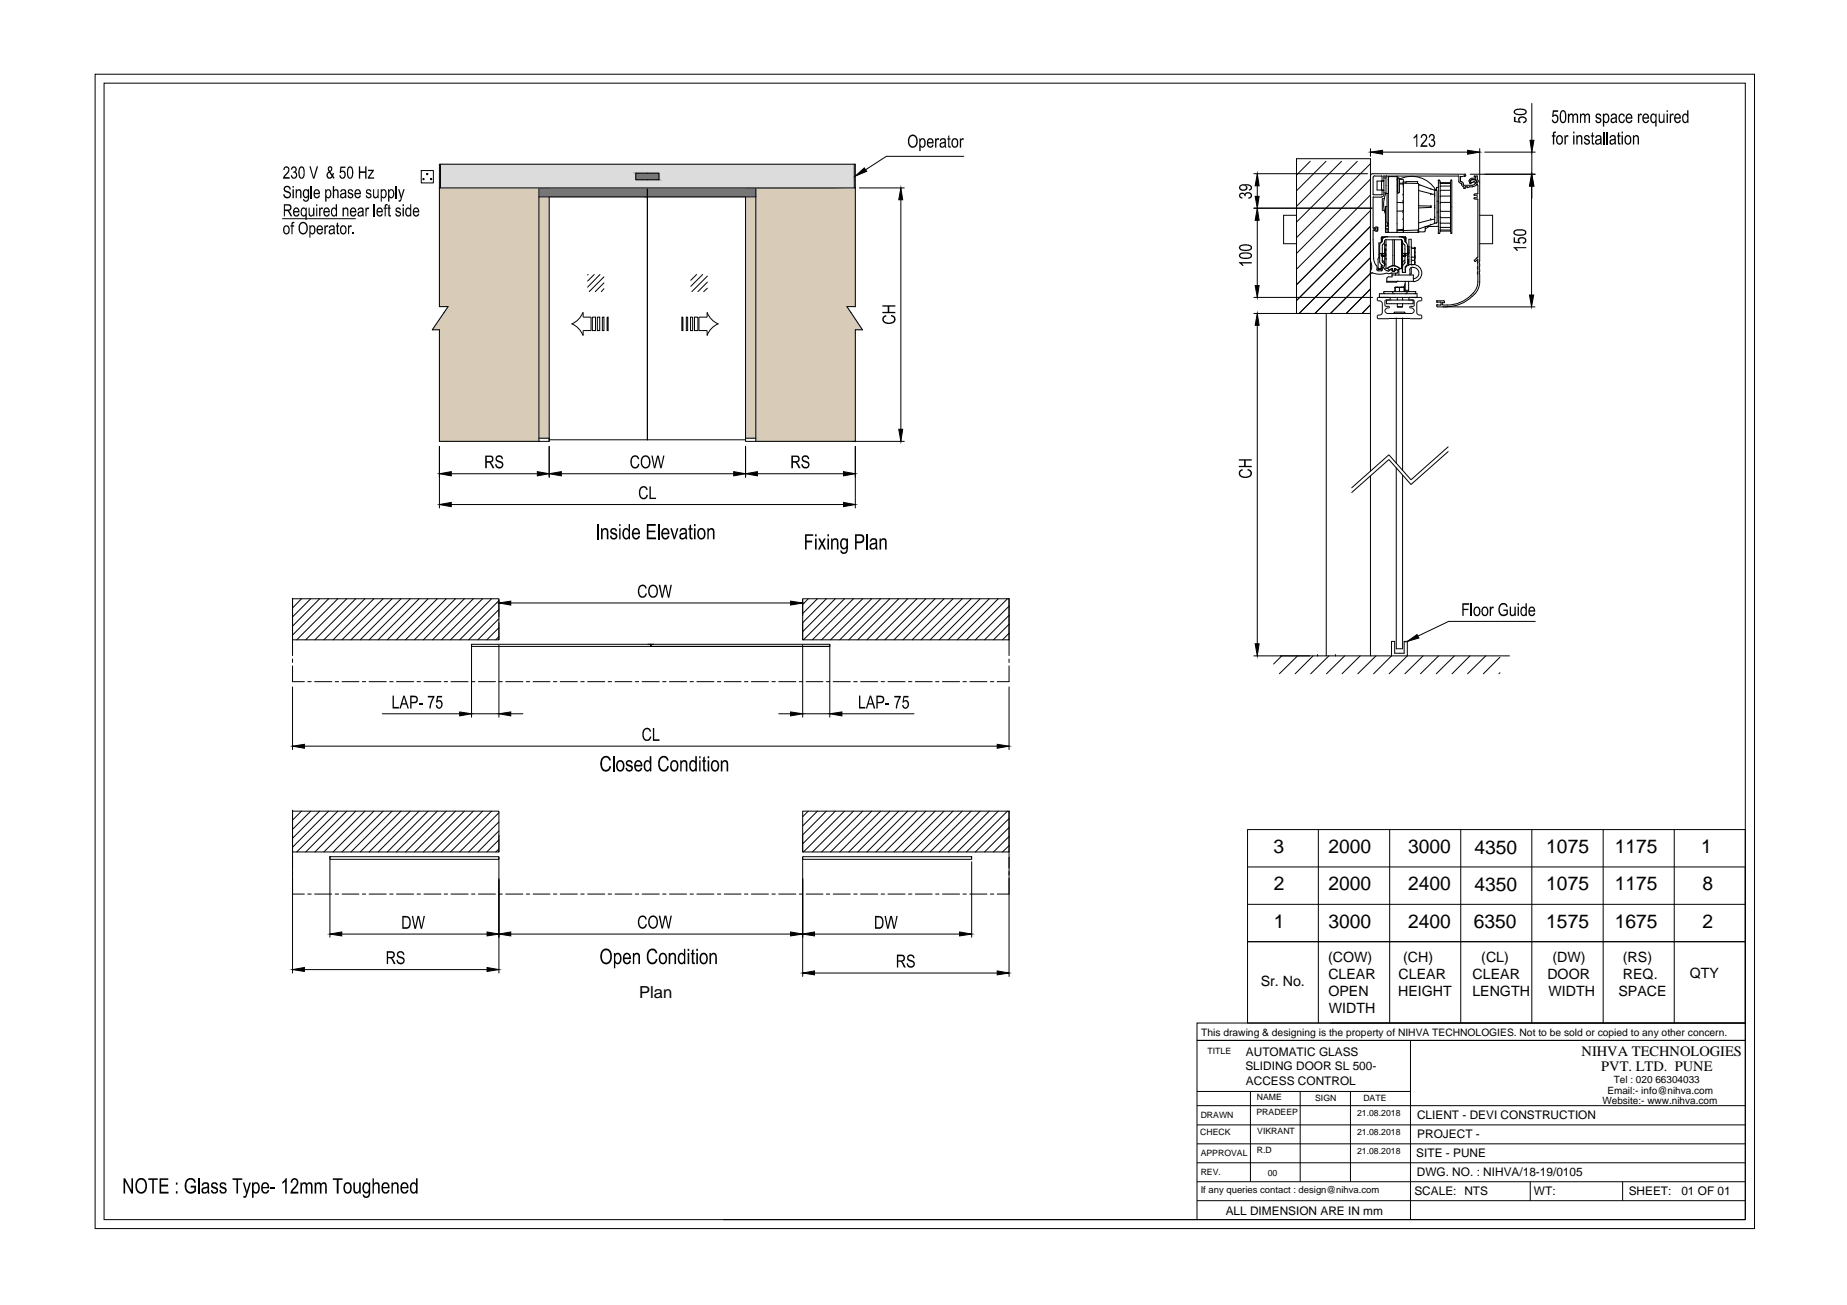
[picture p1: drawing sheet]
<svg xmlns="http://www.w3.org/2000/svg" width="297mm" height="210mm" viewBox="0 0 297 210" stroke-linecap="round" stroke-linejoin="round" font-family="sans-serif">
<defs><g id="words">
<g font-size="3.1">
<text x="204.8" y="137.2">3</text>
<text x="213.7" y="137.2">2000</text>
<text x="226.5" y="137.2">3000</text>
<text x="237.1" y="137.3">4350</text>
<text x="248.7" y="137.2">1075</text>
<text x="259.7" y="137.2">1175</text>
<text x="273.6" y="137.2">1</text>
<text x="204.9" y="143.2">2</text>
<text x="213.7" y="143.2">2000</text>
<text x="226.5" y="143.2">2400</text>
<text x="237.1" y="143.3">4350</text>
<text x="248.7" y="143.2">1075</text>
<text x="259.7" y="143.2">1175</text>
<text x="273.8" y="143.2">8</text>
<text x="204.9" y="149.2">1</text>
<text x="213.6" y="149.2">3000</text>
<text x="226.5" y="149.2">2400</text>
<text x="237" y="149.3">6350</text>
<text x="248.7" y="149.2">1575</text>
<text x="259.7" y="149.2">1675</text>
<text x="273.8" y="149.2">2</text>
</g>
<text font-size="2.7" x="102.8" y="160.6">Plan</text>
<g font-size="2.3">
<text x="213.6" y="154.7">(COW)</text>
<text x="225.7" y="154.7">(CH)</text>
<text x="238.2" y="154.7">(CL)</text>
<text x="249.7" y="154.7">(DW)</text>
<text x="261" y="154.7">(RS)</text>
<text x="202.7" y="158.7">Sr. No.</text>
<text x="213.6" y="157.4">CLEAR</text>
<text x="213.6" y="160.2">OPEN</text>
<text x="224.8" y="160.2">HEIGHT</text>
<text x="224.9" y="157.4">CLEAR</text>
<text x="236.8" y="160.2">LENGTH</text>
<text x="236.8" y="157.4">CLEAR</text>
<text x="248.8" y="157.4">DOOR</text>
<text x="249" y="160.2">WIDTH</text>
<text x="260.3" y="160.2">SPACE</text>
<text x="261" y="157.4">REQ.</text>
<text x="271.8" y="157.3">QTY</text>
<text x="213.7" y="163">WIDTH</text>
<text x="254.4" y="169.8">NIHVA TECHNOLOGIES</text>
<text x="257.5" y="172.3">PVT. LTD. PUNE</text>
</g>
<g font-size="1.9">
<text x="200.3" y="172.2">SLIDING DOOR SL 500-</text>
<text x="200.4" y="169.8">AUTOMATIC GLASS</text>
<text x="200.4" y="174.5">ACCESS CONTROL</text>
<text x="227.9" y="180">CLIENT - DEVI CONSTRUCTION</text>
<text x="227.9" y="183">PROJECT -</text>
<text x="227.8" y="186.1">SITE - PUNE</text>
<text x="227.9" y="189.1">DWG. NO. : NIHVA/18-19/0105</text>
<text x="197.1" y="195.4">ALL DIMENSION ARE IN mm</text>
<text x="227.5" y="192.2">SCALE: NTS</text>
<text x="246.7" y="192.2">WT:</text>
<text x="261.9" y="192.2">SHEET:</text>
<text x="270.4" y="192.2">01 OF 01</text>
</g>
<text font-size="1.7" x="193.2" y="166.6">This drawing &amp; designing is the property of NIHVA TECHNOLOGIES. Not to be sold or copied to any other concern.</text>
<g font-size="1.6">
<text x="257.7" y="177.6">Website:- www.nihva.com</text>
<text x="258.5" y="175.9">Email:- info@nihva.com</text>
<text x="259.5" y="174.2">Tel : 020 66304033</text>
</g>
<text font-size="1.5" x="193.1" y="191.9">If any queries contact : design@nihva.com</text>
<g font-size="1.4">
<text x="194.2" y="169.5">TITLE</text>
<text x="193.1" y="179.9">DRAWN</text>
<text x="202.1" y="179.4">PRADEEP</text>
<text x="202.1" y="177">NAME</text>
<text x="211.5" y="177.1">SIGN</text>
<text x="218.2" y="179.5">21.08.2018</text>
<text x="219.3" y="177.1">DATE</text>
<text x="193" y="182.6">CHECK</text>
<text x="202.1" y="185.5">R.D</text>
<text x="202.2" y="182.5">VIKRANT</text>
<text x="218.2" y="182.5">21.08.2018</text>
<text x="218.2" y="185.5">21.08.2018</text>
<text x="193.1" y="189.1">REV.</text>
<text x="193.1" y="186">APPROVAL</text>
<text x="203.9" y="189.1">00</text>
</g>
</g></defs>
<!-- layer: EM PSL150 -->
<g fill="none" stroke="#000" stroke-width=".16">
<path d="M246.4 16.6v6M45.4 35.2h11.8M67.7 27.4h2v2h-2zM102.2 27.9h3.8v1h-3.8zM138.2 30.2h7.2M144.9 32.1v36.9M155 25.1h-12.4l-3.4 2.2M201.6 33.5h19.1M201.6 27.9h18.3M202.2 29.9v1.7M202.2 35.4v10.5M208.5 34.6h-2.1v4.6h2.1"/>
<path d="M220.4 23.9v1.2M220.4 25.5h-11.9v24.9M222.3 24.5h13.7M236.3 29.2l.1 .3M236.3 29l-.1 .2M236.4 29.4l.1 .1 .1-.1M236.4 28h10.5M236.6 29.4v.1M237.1 31.3v.1h.1M237.1 28.4h.1M237.1 28.8a.4 .4 0 0 1 .4 .5M237.1 28.3h.1"/>
<path d="M237.2 28.9h-.6l-.1 .3 .1 .2M237.2 28.3h.3M237.2 28.4h.1M237.2 31.4h.3l.1 .2a.39 .39 0 0 1-.5 .2l.1 .2 .5 .1v9.3M237.3 28.4v.1M237.3 28.7h-.7l-.3 .3M237.3 28.6v.1M237.3 28.5v.1M237.5 29.7h.1M237.5 28.3l.1 .5 .4 .6-.1 12.7M237.5 29.4v.3l.2 .1v1.4M237.7 31.1l-.6 .1"/>
<path d="M238 23.9v5.5M238 34.6h2v4.6h-2M238.8 24.5h8.1M246.3 29.9v17.6M246.4 24.5v3.5M246.4 29.9v2M70.7 49.3h1.4l-2.6 3.7h1.2M94.6 44.2h-.1M95.6 44.2l-1.1 1M96.5 44.2l-2 2M97.1 44.5l-2.3 2.4M97.1 45.5l-1.4 1.4"/>
<path d="M97.1 46.4l-.4 .5M112 44.2l-.9 .9M113 44.2l-1.9 1.9M113.8 44.4l-2.5 2.5M113.8 45.4l-1.6 1.5M113.8 46.4l-.6 .5M137.6 49.3h-1.4l2.5 3.7h-1.1M201.6 47.8h19.1M201.6 50.4h9M202.2 52.3v51.2M231.1 48.6h.1M231.1 49.2l.1 .2h15.7"/>
<path d="M231.1 48.4v.2M231.1 48.3l-.1 .1M231.1 48.4h1.1M231.2 49h-.1v.2M231.2 49.1h.5M231.2 48.6h.5M231.7 48.6h.1M231.7 48.6v.5M232 48.7v.3M232 48.6v.1M232 48.7h.3M232.1 48.3l.2 .2"/>
<path d="M232.3 48.6l-.1 .1M232.3 48.5v.1M236.8 47.7a5.7 5.7 0 0 1-4.1 1.6M237 47.1a5.8 5.8 0 0 1-5 2M237.1 41.8v.1M237.1 42h.2M237.5 41.5l-.4 .4M237.6 41.7h.1v.3M237.6 41.7l-.4 .4M237.7 41.9v.5M237.7 42.8v.9M237.7 43.7v.5"/>
<path d="M237.7 45.3a2.56 2.56 0 0 1-.8 1.8M237.7 41.3l-.2 .2M237.7 42.5v.3M237.7 44.2v1.1M237.9 43.8v.2M237.9 43v.2M237.9 42.1v.2M237.9 44l.1 1.3M237.9 43.1l.1 .5M237.9 42.3l.1 .5M238 43.6l-.1 .2M238 42.8l-.1 .2"/>
<path d="M238 45.3a2.98 2.98 0 0 1-1.2 2.4M70.7 71.8v9.9M72.6 76.2h13.8M86.7 70.5h1.6v.5M88.3 71.8v5M90.3 76.2h27.7M119.9 71.8v5M119.9 70.5h1.7M121.8 76.2h13.9M137.1 71h8.3M137.6 71.8v9.9M232.9 71.8l-6 5.4-3.5-4-6 5.3"/>
<path d="M232.9 72.6l-6 5.3-3.5-4-6 5.3M72.6 81.2h63.1M80.2 96.4v2.8M82.1 97h45M129.1 96.4v2.6M246.9 99.9h-13.9l-5 2.4M47 110.5v10.1M61.5 114.8h12.4M75.8 114.8h4.4M75.8 103.7v11.7M80.2 103.7v11.7M82.1 114.8h2"/>
<path d="M104.2 103.6h.9M104.7 104h28.7M125.2 114.8h1.9M129.1 103.7v11.7M129.1 114.8h4.3M133.4 103.7v11.7M135.4 114.8h11.6M162.3 110.5v10.1M201.6 105.5h9M223.8 105.5v-2.3h.5v1.9h1.5v-1.9h.5v2.3M47 137.9v18.6M49 120h111.4"/>
<path d="M53.1 137.9v12.8M80.2 137.9v18.6M129.1 137.9v19.2M156.3 138.6v12.1M162.3 137.9v19.2M200.6 133.4h80.1v31.1h-80.1zM200.6 139.4h80.1M212 133.4v31.1M223.5 133.4v31.1M234.9 133.4v31.1M246.4 133.4v31.1M257.8 133.4v31.1"/>
<path d="M269.3 133.4v31.1M49 156h29.3M55 150.2h23.3M82.1 150.2h45M131 150.2h23.3M131 156.5h29.4M200.6 151.5h80.1M200.6 145.5h80.1"/>
<circle cx="68.1" cy="28.8" r=".11"/>
<circle cx="68.7" cy="28" r=".11"/>
<circle cx="69.3" cy="28.8" r=".11"/>
</g>
<g fill="#000" stroke="#000" stroke-width=".16">
<path d="M137.6 28.3l1.4-1.3 .4 .6zM144.9 30.2l.3 1.9h-.7zM202.2 33.5l.3 1.9h-.6zM202.2 27.9l.3 2h-.6zM201.9 31.6h.6l-.3 1.9zM220.4 24.5l1.9-.3v.6zM236 24.2l2 .3-2 .3zM246.3 28l.3 1.9h-.6zM246.4 28l.3 1.9h-.6zM246.1 22.6h.6l-.3 1.9zM201.9 45.9h.6l-.3 1.9zM202.2 50.4l.3 1.9h-.6z"/>
<path d="M246 47.5h.6l-.3 1.9zM70.7 76.2l1.9-.3v.6zM86.4 75.9l1.9 .3-1.9 .3zM88.3 76.2l2-.3v.6zM118 75.9l1.9 .3-1.9 .3zM119.9 76.2l1.9-.3v.6zM135.7 75.9l1.9 .3-1.9 .3zM144.5 69h.7l-.3 2zM70.7 81.2l1.9-.4v.7zM80.2 97l1.9-.3v.6zM127.1 96.7l2 .3-2 .3zM135.7 80.8l1.9 .4-1.9 .3z"/>
<path d="M47 120l2-.3v.7zM73.9 114.5l1.9 .3-1.9 .3zM80.2 114.8l1.9-.3v.6zM127.1 114.5l2 .3-2 .3zM133.4 114.8l2-.3v.6zM160.4 119.7l1.9 .3-1.9 .4zM201.9 103.5h.6l-.3 2zM226.3 103.2l1.6-1.1 .3 .5zM47 156l2-.4v.7zM53.1 150.2l1.9-.3v.6zM78.3 149.9l1.9 .3-1.9 .3zM78.3 155.6l1.9 .4-1.9 .3z"/>
<path d="M80.2 150.2l1.9-.3v.6zM127.1 149.9l2 .3-2 .3zM129.1 150.2l1.9-.3v.6zM129.1 156.5l1.9-.3v.6zM154.3 149.9l2 .3-2 .3zM160.4 156.2l1.9 .3-1.9 .3z"/>
</g>
<g fill="#000">
<path d="M243.5 18.8h.2v.7l.6 .1-.1-.1a.57 .57 0 0 1 .2-.7 .57 .57 0 0 1 .6 0h.2a.52 .52 0 0 1 .3 .6 .52 .52 0 0 1-.5 .4v-.2a.36 .36 0 0 0 .3-.4 .36 .36 0 0 0-.5-.3 .36 .36 0 0 0-.4 .2 .36 .36 0 0 0 .2 .5l-.1 .2-1-.2zM249.7 17.7h.9v.3h-.7l-.1 .5 .5-.1 .3 .4v.7l-.4 .3h-.4l-.1-.2-.1-.3 .2-.1a.34 .34 0 0 0 .4 .4 .34 .34 0 0 0 .2-.5v-.1a.33 .33 0 0 0-.2-.4 .33 .33 0 0 0-.4 .2h-.2zM252.2 18.3h.2v.2a.39 .39 0 0 1 .3-.3 .39 .39 0 0 1 .4 .3 .38 .38 0 0 1 .5-.2 .38 .38 0 0 1 .2 .5v1h-.2v-1a.28 .28 0 0 0-.3-.3 .28 .28 0 0 0-.2 .4v.9h-.2v-1a.25 .25 0 0 0-.3-.3 .25 .25 0 0 0-.2 .3v1h-.2zM254.1 18.3h.2v.2a.36 .36 0 0 1 .4-.3 .36 .36 0 0 1 .3 .3 .39 .39 0 0 1 .5-.2 .39 .39 0 0 1 .2 .5v1h-.2v-1a.28 .28 0 0 0-.3-.3 .28 .28 0 0 0-.2 .3v1h-.2v-1a.26 .26 0 0 0-.4-.3 .26 .26 0 0 0-.1 .4v.9h-.2zM256.7 18.4a.44 .44 0 0 1 .5-.1 .44 .44 0 0 1 .3 .4h-.2a.24 .24 0 0 0-.3-.3 .24 .24 0 0 0-.1 .4l.4 .2a.47 .47 0 0 1 0 .7 .47 .47 0 0 1-.7-.2v-.2h.2a.27 .27 0 0 0 .3 .3 .27 .27 0 0 0 .2-.4l-.5-.2a.42 .42 0 0 1-.1-.6zM260.4 18.4h.1a.45 .45 0 0 1 .5-.1 .45 .45 0 0 1 .3 .4l-.2 .1a.34 .34 0 0 0-.4-.3 .34 .34 0 0 0-.2 .5v.1a.33 .33 0 0 0 .3 .5 .33 .33 0 0 0 .3-.4l.2 .1v.2a.52 .52 0 0 1-.7 .3 .52 .52 0 0 1-.3-.7zM263.4 18.3h.2v.2a.26 .26 0 0 1 .4-.2v.3a.31 .31 0 0 0-.3 .1 .31 .31 0 0 0-.1 .3v.8h-.2zM266.8 18.3h.1v.8a.3 .3 0 0 0 .2 .5 .3 .3 0 0 0 .4-.3v-1h.2v1.5h-.2v-.2a.43 .43 0 0 1-.5 .2 .43 .43 0 0 1-.2-.6zM268.5 18.3h.2v.2a.27 .27 0 0 1 .5-.2l-.1 .3a.29 .29 0 0 0-.4 0 .29 .29 0 0 0 0 .4v.8h-.2zM45.7 30.1l.3-.2h.5l.3 .4v.2h-.3a.35 .35 0 0 0-.4-.4 .35 .35 0 0 0-.2 .5l.8 .3 .1 .4a.62 .62 0 0 1-.6 .6 .62 .62 0 0 1-.6-.7h.1l.1 .2a.37 .37 0 0 0 .6 .3 .37 .37 0 0 0-.1-.7l-.6-.3-.1-.2zM45.7 26.9l.5-.1 .3 .3v.6l-.7 .8h.8v.2h-1.1l.1-.3 .7-.9a.32 .32 0 0 0-.1-.5 .32 .32 0 0 0-.4 .3h-.2zM47 26.8h.4l.2 .1 .1 .5-.2 .3a.54 .54 0 0 1 .2 .9 .54 .54 0 0 1-.9-.2v-.2h.2a.35 .35 0 0 0 .5 .3 .35 .35 0 0 0 0-.6l-.1-.1h-.3l.1-.2a.29 .29 0 0 0 .4-.2 .29 .29 0 0 0-.2-.4 .29 .29 0 0 0-.4 .2l-.2 .1z"/>
<path d="M47 35.7h.3v.2h-.2l-.1 .1v.2h.3v.2h-.3v1.3h-.1v-1.3h-.2v-.2h.2zM47.6 30.4h.1v.2a.42 .42 0 0 1 .6-.1 .42 .42 0 0 1 .2 .5v.9h-.2v-.9a.29 .29 0 0 0-.4-.3 .29 .29 0 0 0-.2 .4v.8h-.1zM50 29.9h.2v2h-.2zM49.8 26.8h.2l.4 1.7 .5-1.7h.3l-.6 1.9h-.3zM49.6 33.4h.2v.8a.28 .28 0 0 0 .2 .4 .28 .28 0 0 0 .3-.1v-1.1h.3v1.4h-.2v-.2l-.1 .1a.39 .39 0 0 1-.5 .1 .39 .39 0 0 1-.2-.5zM51.3 33.4h.2v.2a.27 .27 0 0 1 .2-.2 .27 .27 0 0 1 .3 0l-.1 .3a.29 .29 0 0 0-.3 .1 .29 .29 0 0 0-.1 .3v.7h-.2zM52.2 36.2h.1v.3a.26 .26 0 0 1 .2-.3 .26 .26 0 0 1 .3 .1l-.1 .2a.26 .26 0 0 0-.3 .1 .26 .26 0 0 0 0 .3v.8h-.2zM53.5 29.9h.2v.7l.2-.1a.41 .41 0 0 1 .4 0 .41 .41 0 0 1 .2 .5v.9h-.3v-1a.24 .24 0 0 0-.1-.3 .24 .24 0 0 0-.3 .2l-.1 1.1h-.2zM54.2 35.9l.2-.1v.4h.1v.2h-.1v1l.1 .1 .1 .2a.32 .32 0 0 1-.4-.1 .32 .32 0 0 1 0-.3v-.9h-.2zM54.8 26.8h.8v.2h-.7v.5a.6 .6 0 0 1 .7 .3 .6 .6 0 0 1-.1 .7l-.2 .2h-.4l-.2-.1-.1-.4h.2v.1a.34 .34 0 0 0 .5 .2 .34 .34 0 0 0 .1-.5 .31 .31 0 0 0-.2-.4 .31 .31 0 0 0-.4 .2h-.2zM55.1 33.4h.2v.2v-.1a.4 .4 0 0 1 .6-.1 .4 .4 0 0 1 .1 .6v.8h-.1v-.8a.3 .3 0 0 0-.4-.4 .3 .3 0 0 0-.2 .4v.8h-.2zM56 30.6l.2-.2a.42 .42 0 0 1 .6 .4l-.2 .1a.22 .22 0 0 0-.2-.3 .22 .22 0 0 0-.2 .3l.2 .1a.46 .46 0 0 1 .4 .5 .46 .46 0 0 1-.5 .4 .46 .46 0 0 1-.4-.4l.2-.1a.27 .27 0 0 0 .3 .3 .27 .27 0 0 0 .2-.4l-.3-.1a.45 .45 0 0 1-.3-.6z"/>
<path d="M56 36.2h.1v.3a.25 .25 0 0 1 .2-.2 .25 .25 0 0 1 .3 0l-.1 .2a.26 .26 0 0 0-.3 .1 .26 .26 0 0 0-.1 .3v.8h-.1zM56.7 37.4h.3v.3h-.3zM57.7 26.8h.2v.8h.8v-.8h.2v1.9h-.2v-.9h-.8v.9h-.2zM58.8 33.4h.1v.2a.24 .24 0 0 1 .2-.2 .24 .24 0 0 1 .3 0l-.1 .3a.32 .32 0 0 0-.4 .4v.7h-.1zM58.9 30.6l.2-.1a.42 .42 0 0 1 .6 .3l-.2 .1a.23 .23 0 0 0-.2-.3 .23 .23 0 0 0-.2 .3 .23 .23 0 0 0 .3 .1l.3 .3v.3l-.2 .3-.5-.1-.2-.3 .2-.1a.26 .26 0 0 0 .3 .3 .26 .26 0 0 0 .2-.4l-.4-.1a.4 .4 0 0 1-.2-.6zM59.2 27.3h.9v.2l-.7 1h.8v.2h-1v-.2l.7-1h-.7zM60.1 32.9h.2v1.9h-.2zM60 30.4h.2v.8a.31 .31 0 0 0 .2 .5 .31 .31 0 0 0 .3-.4v-.9h.2v1.5h-.2v-.2a.41 .41 0 0 1-.5 .2 .41 .41 0 0 1-.2-.6zM61.9 32.9l.2-.1 .3 .1-.1 .2h-.2l-.1 .2v.1h.3v.2h-.3v1.2h-.1v-1.2h-.2v-.2h.2zM62.5 33l.2-.1v.5h.1v.2h-.1v1h.1v.2a.29 .29 0 0 1-.3-.1 .29 .29 0 0 1 0-.3v-.8h-.2v-.2h.2zM63.6 33.5l.3-.1a.45 .45 0 0 1 .6 .3l-.2 .1a.23 .23 0 0 0-.2-.3 .23 .23 0 0 0-.3 .2 .23 .23 0 0 0 .3 .3 .47 .47 0 0 1 .4 .6 .47 .47 0 0 1-.6 .3 .47 .47 0 0 1-.3-.5l.2-.1a.26 .26 0 0 0 .2 .3 .26 .26 0 0 0 .3-.3l-.4-.1a.43 .43 0 0 1-.3-.7zM63.6 29.9h.3v2h-.3z"/>
<path d="M64 30.4h.2l.3 1.2 .4-1.2h.2l-.5 1.7a.36 .36 0 0 1-.5 .3v-.2h.2l.1-.3zM150.4 22.3h.2v.2a.26 .26 0 0 1 .2-.3 .26 .26 0 0 1 .3 .1l-.2 .2a.29 .29 0 0 0-.3 .1 .29 .29 0 0 0 0 .3v.8h-.2zM152.5 21.9l.2-.2v.6h.2v.1h-.2v1.1h.2v.2a.33 .33 0 0 1-.4 0 .33 .33 0 0 1 0-.4v-.9h-.2v-.1h.2zM154.4 22.3h.1v.2a.26 .26 0 0 1 .2-.3 .26 .26 0 0 1 .3 .1v.2a.29 .29 0 0 0-.4 .1 .29 .29 0 0 0 0 .3v.8h-.2zM199.3 31.2l.3-.2h.4l.2 .2 .3-.3h.4a.52 .52 0 0 1 .5 .6 .52 .52 0 0 1-.6 .5v-.2a.35 .35 0 0 0 .3-.5 .35 .35 0 0 0-.6-.1l-.2 .1v.3l-.2-.1a.31 .31 0 0 0-.4-.3 .31 .31 0 0 0-.1 .5l.2 .1v.2l-.3-.1a.39 .39 0 0 1-.2-.6zM227.8 21.5h.1v2.1h-.1v-1.6l-.5 .3v-.2zM228.7 21.7l.5-.2 .3 .4v.3l-.1 .4-.7 .8h.8v.2h-1.1l.2-.5 .6-.6a.36 .36 0 0 0 .1-.6 .36 .36 0 0 0-.6 .1v.2l-.2-.1zM229.9 21.7a.49 .49 0 0 1 .8 0 .49 .49 0 0 1-.2 .8l.3 .3v.4l-.2 .3a.49 .49 0 0 1-.6 .1 .49 .49 0 0 1-.2-.5l.2-.1a.35 .35 0 0 0 .4 .4 .35 .35 0 0 0 .2-.6l-.3-.2h-.2l.1-.2a.34 .34 0 0 0 .3-.3 .34 .34 0 0 0-.4-.3l-.1 .3h-.2zM243.4 38.2h.2v.7h.6a.6 .6 0 0 1 .1-.7 .6 .6 0 0 1 .8 0l.4 .3a.55 .55 0 0 1-.6 .7v-.2a.35 .35 0 0 0 .3-.5 .35 .35 0 0 0-.5-.1h-.2a.32 .32 0 0 0-.2 .3 .32 .32 0 0 0 .2 .3v.2l-1.1-.2zM243.4 39.8h2.1v.1h-1.6l.3 .4h-.3l-.5-.4zM249.8 21.3l.1-.1h.3v.2l-.2 .1v.3h.2v.2h-.2v1.2h-.3v-1.2h-.1v-.2h.1zM251.6 21.8h.2v.2l.2-.3 .2 .1v.3a.29 .29 0 0 0-.4 0 .29 .29 0 0 0 0 .4v.7h-.2z"/>
<path d="M253.5 21.8h.2v.2a.42 .42 0 0 1 .6-.2 .42 .42 0 0 1 .2 .5v.9h-.2v-.8a.27 .27 0 0 0-.2-.4 .27 .27 0 0 0-.3 .2l-.1 1h-.2zM254.8 21.9l.2-.1a.47 .47 0 0 1 .7 .3l-.2 .1a.23 .23 0 0 0-.3-.3 .23 .23 0 0 0-.2 .3 .23 .23 0 0 0 .3 .2l.2 .1a.47 .47 0 0 1-.1 .8 .47 .47 0 0 1-.7-.5h.2a.27 .27 0 0 0 .3 .3 .27 .27 0 0 0 .2-.5l-.4-.1a.4 .4 0 0 1-.2-.6zM256 21.4l.2-.1v.5h.2v.2h-.2v.9l.2 .1v.2a.32 .32 0 0 1-.3 0 .32 .32 0 0 1-.1-.4v-.8h-.2v-.2h.2zM260.2 21.4l.2-.1v.5h.2v.2h-.2v.9l.2 .1v.2a.32 .32 0 0 1-.3 0 .32 .32 0 0 1-.1-.4v-.8h-.1zM262.6 21.8h.2v.2l.2-.2a.44 .44 0 0 1 .5 0 .44 .44 0 0 1 .1 .5v.9h-.2v-.8a.31 .31 0 0 0-.3-.5 .31 .31 0 0 0-.3 .5v.8h-.2zM142 50.9l.5-.2v.2a.48 .48 0 0 0-.3 .6 .48 .48 0 0 0 .6 .4h.6l.3-.4a.47 .47 0 0 0-.4-.6v-.2l.5 .1 .2 .7-.2 .4-.6 .2h-.7l-.5-.4-.1-.4zM141.9 49.1h2.1v.2h-1v.9h1v.2h-2.1v-.2h.9v-.9h-.9zM199.2 42.2h2.1v.2h-1.6l.3 .3-.3 .1-.5-.5zM79.8 73.4l.3-.2 .6 .1 .2 .5-.2 .1a.42 .42 0 0 0-.3-.4 .42 .42 0 0 0-.4 .1 .36 .36 0 0 0 0 .4 .36 .36 0 0 0 .4 .1l.4 .2a.64 .64 0 0 1-.3 1.1 .64 .64 0 0 1-.9-.7l.3-.1a.43 .43 0 0 0 .4 .5 .43 .43 0 0 0 .4-.5l-.9-.4-.1-.3zM101.6 73.4l.5-.2a.65 .65 0 0 1 .7 .6h-.3a.5 .5 0 0 0-.6-.3 .5 .5 0 0 0-.3 .7v.4l.3 .5a.51 .51 0 0 0 .7-.5l.2 .1-.3 .6-.5 .1-.4-.3-.2-.7v-.5zM102.9 78.5l.3-.3h.5l.5 .5v.1h-.3l-.2-.4h-.3l-.3 .3-.1 .3 .1 .8 .1 .2 .4 .1a.44 .44 0 0 0 .4-.6l.2 .1-.1 .4a.76 .76 0 0 1-1 .2 .76 .76 0 0 1-.3-1zM104.7 73.3h.3l.3 1.7 .4-1.7h.2l.4 1.7 .4-1.7h.2l-.5 2h-.2l-.4-1.8-.4 1.8h-.2z"/>
<path d="M129.1 73.4l.2-.2 .6 .1 .2 .4-.2 .2a.38 .38 0 0 0-.4-.4 .38 .38 0 0 0-.3 .5l.8 .3 .2 .3v.3l-.3 .4-.6 .1-.4-.4v-.3h.2a.45 .45 0 0 0 .4 .4 .45 .45 0 0 0 .5-.4l-.2-.2-.6-.2a.54 .54 0 0 1-.1-.9zM199.3 75.7l.5-.3v.3a.51 .51 0 0 0-.3 .6 .51 .51 0 0 0 .6 .4l.8-.2a.46 .46 0 0 0 .2-.5 .46 .46 0 0 0-.5-.4l.1-.2 .4 .2 .2 .3 .1 .3-.3 .5-.6 .2-.7-.1-.4-.2-.2-.5zM199.2 73.9h2.1v.2h-1v.8h1v.2h-2.1v-.2h.9v-.8h-.9zM96.7 85h.2v.2l.4-.3a.6 .6 0 0 1 .5 .7v1.1h-.2v-1.1a.36 .36 0 0 0-.4-.4 .36 .36 0 0 0-.3 .5v1h-.2zM98.2 85.2v-.1a.57 .57 0 0 1 .6-.2 .57 .57 0 0 1 .4 .5l-.2 .1a.29 .29 0 0 0-.3-.4 .29 .29 0 0 0-.3 .4 .29 .29 0 0 0 .4 .2l.4 .2 .1 .5-.2 .3-.4 .1a.52 .52 0 0 1-.6-.6h.3a.32 .32 0 0 0 .4 .4 .32 .32 0 0 0 .1-.6l-.6-.2-.2-.2zM102.8 94.3l.4-.3 .4 .1 .2 .1 .2 .4-.2 .1a.48 .48 0 0 0-.6-.4 .48 .48 0 0 0-.4 .6v.4l.1 .3a.47 .47 0 0 0 .6 .3 .47 .47 0 0 0 .3-.5l.2 .1v.1l-.3 .5h-.6l-.3-.1-.2-.6v-.6zM104 84.3h1.5v.3h-1.2v.7h1.1v.3h-1.1v.8h1.2v.3h-1.5zM104.5 78.2h.2v1.9h.8v.2h-1zM105.9 94.1h.3l.3 1.7 .4-1.7h.3l.3 1.7 .3-1.7h.2l-.4 2h-.2l-.4-1.8-.4 1.8h-.2zM107.8 85h.2l.5 1.4 .4-1.4h.2l-.5 1.7h-.3zM110.9 84.5l.2-.2v.7h.3v.2h-.3v1.2l.3 .1v.2a.39 .39 0 0 1-.4 0 .39 .39 0 0 1-.1-.5v-1h-.2v-.2h.2zM113.8 85h.2v.2a.51 .51 0 0 1 .6-.2 .51 .51 0 0 1 .3 .6v1.1h-.2v-1.1a.35 .35 0 0 0-.4-.4 .35 .35 0 0 0-.3 .4v1.1h-.2z"/>
<path d="M129.5 85.9h1.3v.3h-1.1v.8h.9v.2h-.9v1.2h-.2zM131.6 86.6h.3l.3 .6 .3-.6h.3l-.5 .8 .6 1h-.3l-.4-.7-.4 .7h-.3l.6-.9zM133.7 86.6h.2v.2a.52 .52 0 0 1 .7-.2 .52 .52 0 0 1 .2 .7v1.1h-.2v-1.1a.37 .37 0 0 0-.4-.5 .37 .37 0 0 0-.3 .6v1h-.2zM141.4 86.6h.3v.3a.51 .51 0 0 1 .6-.3 .51 .51 0 0 1 .3 .7v1.1h-.3v-1.1a.36 .36 0 0 0-.3-.5 .36 .36 0 0 0-.3 .6v1h-.3zM235.2 97h1.1v.3h-.9v.6h.7v.2h-.7v1h-.2zM239.6 97.6h.2v.2a.27 .27 0 0 1 .1-.2 .27 .27 0 0 1 .4 0l-.1 .3a.26 .26 0 0 0-.4 0 .26 .26 0 0 0 0 .3v.9h-.2zM241.3 97.2l.3-.2h.3l.3 .1 .2 .3 .1 .2-.2 .1-.3-.5-.5 .1-.3 .6 .2 .8 .4 .2 .5-.2v-.4h-.5v-.3h.7v.8l-.3 .3h-.6l-.5-.4-.1-.9zM242.8 97.6h.2v.8a.31 .31 0 0 0 .2 .5 .31 .31 0 0 0 .4-.4v-.9h.2v1.5h-.2v-.2a.43 .43 0 0 1-.6 .2 .43 .43 0 0 1-.2-.6zM63.1 111.9h.2v1.8h.8v.3h-1zM67.4 113.1h.6v.2h-.6zM68.8 111.9h1.1v.3l-.5 1-.1 .8h-.2v-.4l.2-.8 .3-.6h-.8zM70.3 111.9h.8v.3h-.6l-.1 .5 .2-.1a.71 .71 0 0 1 .6 .6 .71 .71 0 0 1-.4 .8h-.1a.58 .58 0 0 1-.6-.6h.2a.32 .32 0 0 0 .3 .4 .32 .32 0 0 0 .3-.3l.1-.2a.34 .34 0 0 0-.2-.4 .34 .34 0 0 0-.5 .1h-.2z"/>
<path d="M103.5 117.3l.3-.2h.4l.5 .3v.2l-.2 .1a.5 .5 0 0 0-.6-.4 .5 .5 0 0 0-.4 .6l.1 .7 .2 .3a.49 .49 0 0 0 .7-.5l.2 .2-.3 .5-.6 .1-.3-.2-.2-.6v-.6zM105 117.1h.2v1.8h.9v.3h-1.1zM138.1 111.9h.3v1.8h.8v.3h-1.1zM142.4 113.1h.6v.2h-.6zM143.8 111.9h1.1v.3l-.5 1-.2 .8h-.1v-.5l.2-.8 .3-.5h-.8zM145.3 111.9h.8v.3h-.7l-.1 .5 .2-.1a.65 .65 0 0 1 .6 .3 .65 .65 0 0 1 0 .8 .52 .52 0 0 1-.6 .3 .52 .52 0 0 1-.4-.6h.2a.36 .36 0 0 0 .4 .4 .36 .36 0 0 0 .3-.5v-.1a.35 .35 0 0 0-.3-.4 .35 .35 0 0 0-.4 .2h-.2zM96.8 121.9l.3-.3h.6l.4 .2 .1 .5h-.2l-.1-.1a.6 .6 0 0 0-.7-.3 .6 .6 0 0 0-.4 .8v.5l.2 .3a.56 .56 0 0 0 .6 .3 .56 .56 0 0 0 .4-.6l.3 .1v.1l-.5 .6-.5 .1-.5-.2-.3-.8 .1-.9zM100.8 122.3h.2a.59 .59 0 0 1 .7 .5h-.2a.3 .3 0 0 0-.3-.3 .3 .3 0 0 0-.3 .4l.5 .2a.56 .56 0 0 1 .2 .9 .56 .56 0 0 1-.9-.2l-.1-.3h.3a.32 .32 0 0 0 .3 .4 .32 .32 0 0 0 .2-.5l-.3-.1a.54 .54 0 0 1-.4-.4 .54 .54 0 0 1 .1-.6zM106.1 121.9l.3-.3h.3a.79 .79 0 0 1 .8 .7h-.2l-.1-.2-.4-.3-.3 .1-.3 .2-.1 .5v.7l.2 .3 .3 .2a.6 .6 0 0 0 .7-.6l.3 .1-.4 .7-.3 .1-.7-.1-.4-.8v-.7zM109.4 122.3h.2v.3l.1-.3h.3a.51 .51 0 0 1 .5 .7v1.1h-.2v-1.1a.36 .36 0 0 0-.4-.5 .36 .36 0 0 0-.3 .5v1.1h-.2zM113.1 121.8l.2-.1v.6h.3v.2h-.3v1.2l.3 .1v.3a.4 .4 0 0 1-.4-.1 .4 .4 0 0 1-.1-.5v-1h-.2v-.2h.2zM115.9 122.3h.2v.3l.2-.3h.3a.55 .55 0 0 1 .5 .7v1.1h-.2v-1.1a.36 .36 0 0 0-.4-.5 .36 .36 0 0 0-.3 .5v1.1h-.3z"/>
<path d="M63.9 153.2l.3-.2h.5l.3 .2v.4l-.2-.1a.36 .36 0 0 0-.4-.3 .36 .36 0 0 0-.3 .4 .36 .36 0 0 0 .4 .3l.5 .2 .1 .5-.2 .4-.6 .1-.4-.2-.1-.5h.2v.2l.3 .2a.38 .38 0 0 0 .6-.2 .38 .38 0 0 0-.5-.5l-.3-.1-.2-.2zM66.2 147.3h.2l.4 1.8 .4-1.8h.2l.4 1.8 .3-1.8h.2l-.4 2.1h-.2l-.4-1.8-.4 1.8h-.3zM101.8 153.3h.2v.2l.2-.2a.52 .52 0 0 1 .6 .1 .52 .52 0 0 1 .1 .6v1.1h-.2v-1.1a.34 .34 0 0 0-.3-.5 .34 .34 0 0 0-.4 .4v1.2h-.2zM102.9 147.4l.4-.2 .3 .1 .2 .1 .2 .5-.2-.1a.52 .52 0 0 0-.7-.2 .52 .52 0 0 0-.3 .6v.5l.2 .3a.46 .46 0 0 0 .5 .1 .46 .46 0 0 0 .3-.5l.2 .1v.1l-.4 .6h-.5l-.3-.3-.2-.5v-.6zM104.3 152.9l.3-.3h.5l.4 .2 .2 .5-.2 .1-.2-.4-.3-.1a.81 .81 0 0 0-.7 1.1l.2 .6 .4 .2a.52 .52 0 0 0 .6-.6l.3 .1-.1 .2-.1 .3-.4 .3h-.5l-.5-.3-.2-.6v-.8zM105.9 147.3h.3l.3 1.8 .4-1.8h.3l.3 1.8 .3-1.8h.2l-.4 2.1h-.2l-.4-1.9-.4 1.9h-.2zM107.5 153.3h.3v.2a.5 .5 0 0 1 .6-.2 .5 .5 0 0 1 .3 .6v1.2h-.2v-1.1a.36 .36 0 0 0-.4-.5 .36 .36 0 0 0-.3 .5v1.1h-.3zM111.3 152.9l.2-.2v.6h.2v.2h-.2v1.3h.2l.1 .3a.39 .39 0 0 1-.4-.1 .39 .39 0 0 1-.1-.4v-1.1h-.2v-.2h.2zM114.1 153.3h.2v.2h.1a.52 .52 0 0 1 .7-.2 .52 .52 0 0 1 .2 .7v1.1h-.3v-1.1a.36 .36 0 0 0-.3-.5 .36 .36 0 0 0-.3 .5v1.1h-.3zM142.3 147.3h.2l.3 1.8 .4-1.8h.2l.4 1.8 .4-1.8h.2l-.5 2.1h-.2l-.4-1.8-.4 1.8h-.2zM146 153.7l.2-.2h.4a.51 .51 0 0 1 .5 .6h-.2a.36 .36 0 0 0-.5-.4 .36 .36 0 0 0-.1 .6l.6 .3 .2 .3-.1 .5-.4 .3-.5-.1-.2-.4-.1-.3h.2l.1 .3 .2 .2a.38 .38 0 0 0 .6-.3 .38 .38 0 0 0-.5-.4l-.3-.1-.2-.3zM19.9 189.5h.2l1 1.9v-1.9h.3v2.5h-.3l-1-2v2h-.2z"/>
<path d="M23.8 189.5h1.6v.3h-.7v2.2h-.2v-2.2h-.7zM25.7 189.5h1.4v.3h-1.2v.7h1.1v.3h-1.1v.9h1.2v.3h-1.4zM30.1 189.7l.3-.2h.6l.4 .3 .1 .4-.2 .1-.2-.4-.2-.1a.82 .82 0 0 0-.9 1.1l.1 .5 .4 .3h.2l.6-.2v-.5h-.6v-.3h.8v.9l-.8 .4h-.3l-.5-.4-.2-.4v-.7l.1-.5zM34.1 190.3l.2-.1h.6l.1 .4-.2 .1a.27 .27 0 0 0-.4-.3 .27 .27 0 0 0-.1 .4l.4 .1a.57 .57 0 0 1 .3 .7 .57 .57 0 0 1-.6 .4 .57 .57 0 0 1-.5-.6l.3 .1a.32 .32 0 0 0 .4 .3 .32 .32 0 0 0 .2-.5l-.6-.2a.6 .6 0 0 1-.1-.8zM35.5 190.2h.3a.52 .52 0 0 1 .6 .4l-.2 .1a.3 .3 0 0 0-.3-.3 .3 .3 0 0 0-.3 .3v.1l.7 .2 .2 .3-.1 .5-.3 .2h-.2a.57 .57 0 0 1-.6-.6h.2a.31 .31 0 0 0 .4 .4 .31 .31 0 0 0 .2-.5l-.4-.2a.52 .52 0 0 1-.4-.4 .52 .52 0 0 1 .2-.5zM37.4 189.5h1.6v.3h-.7v2.2h-.3v-2.2h-.6zM39 190.2h.3l.4 1.4 .4-1.4h.3l-.6 2a.51 .51 0 0 1-.6 .5l-.1-.3a.29 .29 0 0 0 .4-.1 .29 .29 0 0 0 .1-.3zM43.5 190.9h.8v.3h-.8zM45.9 189.5h.2v2.5h-.2v-2l-.5 .4v-.3l.3-.2zM46.9 189.7l.2-.2h.4l.3 .1 .2 .3-.1 .8-.9 .9v.1h1v.3h-1.3l.1-.5 .9-1.1a.4 .4 0 0 0-.2-.7 .4 .4 0 0 0-.5 .5h-.2zM48.3 190.2h.2l.1 .2 .3-.2a.34 .34 0 0 1 .4 .2l.3-.2a.46 .46 0 0 1 .5 .1 .46 .46 0 0 1 .2 .5v1.2h-.3v-1.2a.32 .32 0 0 0-.3-.4 .32 .32 0 0 0-.3 .5v1.1h-.2v-1.2a.32 .32 0 0 0-.4-.4 .32 .32 0 0 0-.2 .5v1.1h-.3zM50.6 190.2h.2v.2l.4-.2a.34 .34 0 0 1 .4 .2h.1a.46 .46 0 0 1 .6-.2 .46 .46 0 0 1 .2 .6v1.2h-.2v-1.2a.32 .32 0 0 0-.3-.4 .32 .32 0 0 0-.3 .5v1.1h-.3v-1.2a.32 .32 0 0 0-.3-.4 .32 .32 0 0 0-.2 .5v1.1h-.3z"/>
<path d="M53.5 189.5h1.6v.3h-.6v2.2h-.3v-2.2h-.7zM56.8 190.2h.3v1a.37 .37 0 0 0 .3 .5 .37 .37 0 0 0 .4-.5v-1h.2v1.8h-.2v-.3l-.3 .3a.53 .53 0 0 1-.7-.5zM59.9 189.5h.2v.9l.3-.2h.4l.2 .2 .1 1.6h-.3v-1.2a.36 .36 0 0 0-.4-.4 .36 .36 0 0 0-.3 .5v1.1h-.2zM63 190.2h.2v.3l.2-.3h.4l.2 .1 .1 1.7h-.2v-1.1a.36 .36 0 0 0-.4-.5 .36 .36 0 0 0-.3 .5v1.1h-.2z"/>
<path d="M243.5 17.7l.2-.1 .7-.2 .9 .2a.48 .48 0 0 1 .2 .6 .48 .48 0 0 1-.6 .3h-1a.47 .47 0 0 1-.4-.8zM243.8 17.7a.31 .31 0 0 0-.1 .5 .31 .31 0 0 0 .4 .1h.8a.33 .33 0 0 0 .4-.3 .33 .33 0 0 0-.4-.3z"/>
<path d="M251 17.9h.1a.51 .51 0 0 1 .5-.1 .51 .51 0 0 1 .3 .5l-.1 1.1a.48 .48 0 0 1-.6 .4 .48 .48 0 0 1-.3-.6l-.1-.8zM251.2 18l-.1 .3v1a.28 .28 0 0 0 .3 .3 .28 .28 0 0 0 .2-.3v-1a.3 .3 0 0 0-.1-.3 .3 .3 0 0 0-.3 0z"/>
<path d="M259.1 18.5l.2-.2 .3-.1a.42 .42 0 0 1 .4 .6l.1 1h-.2v-.2l-.3 .2a.46 .46 0 0 1-.6-.5 .46 .46 0 0 1 .6-.4 .23 .23 0 0 0 .2-.3 .23 .23 0 0 0-.4-.1l-.2 .3-.1-.1zM259.3 19.2a.28 .28 0 0 0 .2 .4 .28 .28 0 0 0 .3-.3v-.3z"/>
<path d="M261.6 18.4l.3-.2 .3 .1 .3 .5v.3h-.9v.1a.34 .34 0 0 0 .3 .4 .34 .34 0 0 0 .4-.3l.2 .1-.2 .4h-.5l-.2-.2-.1-.2-.1-.6zM261.8 18.5l-.2 .4h.7a.36 .36 0 0 0-.1-.4 .36 .36 0 0 0-.4 0z"/>
<path d="M264.3 18.5l.3-.2a.54 .54 0 0 1 .6 .6v.2h-.9a.33 .33 0 0 0 .3 .5 .33 .33 0 0 0 .4-.3l.2 .1-.3 .4a.71 .71 0 0 1-.7-.3 .71 .71 0 0 1-.1-.7zM264.5 18.5l-.2 .4 .7-.1a.33 .33 0 0 0-.5-.3z"/>
<path d="M268 17.7h.2v.3h-.2zM268 18.3h.2v1.5h-.2z"/>
<path d="M269.3 18.5l.3-.2 .3-.1 .4 .5v.4h-.9l.1 .1a.32 .32 0 0 0 .2 .4 .32 .32 0 0 0 .4-.3h.2v.2a.58 .58 0 0 1-.8 .2 .58 .58 0 0 1-.3-.7zM269.7 18.5l-.2 .4h.6a.37 .37 0 0 0-.4-.4z"/>
<path d="M270.7 18.4a.38 .38 0 0 1 .6 .1v-.8h.2v2.1h-.1v-.2a.51 .51 0 0 1-.7 .1 .51 .51 0 0 1-.2-.6v-.4zM270.9 18.5l-.2 .4v.3a.34 .34 0 0 0 .4 .4 .34 .34 0 0 0 .3-.5l-.1-.2a.35 .35 0 0 0-.1-.3 .35 .35 0 0 0-.3-.1z"/>
<path d="M45.7 36.4l.3-.2a.78 .78 0 0 1 .5 1.2l-.3 .3h-.3l-.3-.2-.1-.7zM45.9 36.4l-.2 .3v.3a.34 .34 0 0 0 .3 .5 .34 .34 0 0 0 .4-.4v-.3a.38 .38 0 0 0-.5-.4z"/>
<path d="M45.6 32.9h.7a.56 .56 0 0 1 .6 .4 .56 .56 0 0 1-.4 .7l.2 .1 .3 .7h-.2l-.6-.8h-.4v.8h-.2zM45.8 33.1v.6h.5a.32 .32 0 0 0 .4-.3 .32 .32 0 0 0-.4-.3z"/>
<path d="M47 29.9h.3v.3h-.3zM47 30.4h.3v1.5h-.3z"/>
<path d="M48.1 26.9h.1a.51 .51 0 0 1 .6 0 .51 .51 0 0 1 .2 .6v.7l-.1 .3a.45 .45 0 0 1-.6 .2 .45 .45 0 0 1-.3-.5v-.7zM48.4 27l-.2 .3v.9a.3 .3 0 0 0 .3 .4 .3 .3 0 0 0 .3-.4v-.8a.38 .38 0 0 0-.4-.4z"/>
<path d="M47.3 33.5l.2-.1h.4l.2 .3 .1 .4v.1h-.9a.33 .33 0 0 0 .3 .4 .33 .33 0 0 0 .4-.2h.1v.1l-.2 .3h-.4l-.2-.1-.2-.3v-.6zM47.5 33.6l-.2 .4h.7a.38 .38 0 0 0-.5-.4z"/>
<path d="M48.3 35.9l.3-.2h.3l.2 .1 .3 .4 .1 .9-.2 .4-.4 .2-.5-.1-.3-.4-.1-.8zM48.3 36.2v1l.2 .2 .3 .1 .3-.2 .2-.4-.1-.6-.2-.3a.45 .45 0 0 0-.7 .2z"/>
<path d="M48.9 30.5l.4-.1 .2 .2v-.2h.2v1.5a.47 .47 0 0 1-.5 .5 .47 .47 0 0 1-.5-.4h.2a.33 .33 0 0 0 .5 .2 .33 .33 0 0 0 .1-.5 .49 .49 0 0 1-.6 0 .49 .49 0 0 1-.2-.5zM49 30.7l-.1 .5a.35 .35 0 0 0 .3 .5 .35 .35 0 0 0 .3-.6 .32 .32 0 0 0-.1-.4 .32 .32 0 0 0-.4 0z"/>
<path d="M48.4 33.6a.41 .41 0 0 1 .8 0v-.2h.1v1.9h-.2v-.6a.47 .47 0 0 1-.6 0 .47 .47 0 0 1-.1-.5zM48.7 33.6l-.2 .6a.36 .36 0 0 0 .2 .4 .36 .36 0 0 0 .3 0l.2-.4-.1-.3a.32 .32 0 0 0-.4-.3z"/>
<path d="M49.8 36.2h.1v.2a.41 .41 0 0 1 .5-.2 .41 .41 0 0 1 .3 .5l-.1 .7a.41 .41 0 0 1-.3 .3 .41 .41 0 0 1-.4-.2v.7h-.1zM50.1 36.4l-.2 .6a.34 .34 0 0 0 .1 .4 .34 .34 0 0 0 .5-.1v-.3a.42 .42 0 0 0-.2-.6z"/>
<path d="M50.9 32.9h.1v.2h-.1zM50.9 33.4h.1v1.4h-.1z"/>
<path d="M50.6 30.6l.1-.1a.59 .59 0 0 1 .7 .7h-.8v.1a.3 .3 0 0 0 .3 .4 .3 .3 0 0 0 .3-.3l.2 .1v.2a.55 .55 0 0 1-.8 .1 .55 .55 0 0 1-.2-.7zM50.7 30.7l-.1 .3h.6a.3 .3 0 0 0-.1-.4 .3 .3 0 0 0-.4 .1z"/>
<path d="M51.1 36.3h.1a.59 .59 0 0 1 .8 .7l-.9 .1a.33 .33 0 0 0 .3 .4 .33 .33 0 0 0 .3-.3l.3 .1-.4 .4h-.4l-.2-.2-.1-.8zM51.3 36.4l-.2 .4h.6v-.1a.37 .37 0 0 0-.4-.3z"/>
<path d="M52.3 30.4h.2v.2a.45 .45 0 0 1 .5-.1 .45 .45 0 0 1 .3 .5v.5l-.2 .3a.33 .33 0 0 1-.3 .1 .33 .33 0 0 1-.3-.2v.7h-.2zM52.6 30.7l-.1 .6a.29 .29 0 0 0 .2 .4 .29 .29 0 0 0 .4-.3v-.3a.33 .33 0 0 0-.1-.4 .33 .33 0 0 0-.4 0z"/>
<path d="M52.3 33.4h.5l.2 .3 .1 .5h-.9a.34 .34 0 0 0 .2 .4 .34 .34 0 0 0 .4-.2h.3l-.1 .2-.3 .2h-.3l-.3-.1-.1-.8zM52.3 33.6l-.1 .4h.6a.33 .33 0 0 0-.1-.4 .33 .33 0 0 0-.4 0z"/>
<path d="M52.8 26.8a.43 .43 0 0 1 .7 .2 .43 .43 0 0 1-.3 .6h-.1l.3 .5 .1-.3 .2 .1v.1a.38 .38 0 0 0 .1 .6l-.1 .2-.1-.1a.17 .17 0 0 0-.2-.2 .17 .17 0 0 0-.1 .2h-.2a.59 .59 0 0 1-.6-.4 .59 .59 0 0 1 .4-.7l-.1-.1a.46 .46 0 0 1 0-.7zM53 26.9l-.1 .3a.2 .2 0 0 0 .3 .2 .2 .2 0 0 0 .1-.3zM52.9 27.8a.35 .35 0 0 0-.2 .6 .35 .35 0 0 0 .6-.1z"/>
<path d="M52.9 36.4h.1a.45 .45 0 0 1 .5-.2 .45 .45 0 0 1 .3 .5l.1 1h-.2v-.2l-.3 .2a.46 .46 0 0 1-.5-.5 .46 .46 0 0 1 .6-.4 .2 .2 0 0 0 .1-.2 .2 .2 0 0 0-.2-.2h-.2l-.1 .3h-.2zM53.1 37.1a.3 .3 0 0 0 .3 .4 .3 .3 0 0 0 .3-.4l-.1-.1z"/>
<path d="M54 32.9h.2v1.9h-.2v-.2a.49 .49 0 0 1-.6 .1 .49 .49 0 0 1-.2-.6l.1-.4a.35 .35 0 0 1 .3-.3 .35 .35 0 0 1 .4 .2zM53.6 33.6l-.2 .2v.4a.32 .32 0 0 0 .4 .4 .32 .32 0 0 0 .2-.4v-.2a.37 .37 0 0 0-.4-.4z"/>
<path d="M54.8 36.4l.2-.2 .5 .1 .2 .4v.4a.52 .52 0 0 1-.4 .6 .52 .52 0 0 1-.6-.5v-.5zM55 36.4l-.1 .3v.3a.34 .34 0 0 0 .3 .5 .34 .34 0 0 0 .3-.4v-.3a.34 .34 0 0 0-.5-.4z"/>
<path d="M54.8 30.5l.3-.1a.44 .44 0 0 1 .6 .5v1h-.2l-.1-.1a.44 .44 0 0 1-.7-.3 .44 .44 0 0 1 .6-.5 .24 .24 0 0 0 .1-.4 .24 .24 0 0 0-.4 .1l-.1 .2h-.2zM54.9 31.3a.3 .3 0 0 0 .3 .4 .3 .3 0 0 0 .3-.4l-.1-.1z"/>
<path d="M56 26.9a.51 .51 0 0 1 .6 0 .51 .51 0 0 1 .2 .6v.7a.49 .49 0 0 1-.6 .6 .49 .49 0 0 1-.4-.6v-.9zM56.1 27.1l-.1 .4v.7a.29 .29 0 0 0 .4 .4 .29 .29 0 0 0 .2-.4v-.9a.28 .28 0 0 0-.1-.3 .28 .28 0 0 0-.4 .1z"/>
<path d="M56.4 33.5l.3-.1h.3l.2 .3 .1 .3v.2h-.8a.33 .33 0 0 0 .2 .4 .33 .33 0 0 0 .4-.2h.2v.1l-.2 .3h-.4l-.3-.1-.1-.3v-.6zM56.7 33.6l-.2 .4h.6a.38 .38 0 0 0-.4-.4z"/>
<path d="M57.1 30.6l.4-.2a.62 .62 0 0 1 .6 .8h-.9a.33 .33 0 0 0 .2 .5 .33 .33 0 0 0 .4-.3l.3 .1-.3 .4h-.3l-.4-.2-.1-.3zM57.4 30.6l-.2 .4h.6a.34 .34 0 0 0-.4-.4z"/>
<path d="M57.6 33.5l.4-.1a.46 .46 0 0 1 .5 .5v.9h-.2v-.2l-.2 .2a.42 .42 0 0 1-.6-.4 .42 .42 0 0 1 .6-.4 .22 .22 0 0 0 .1-.4 .22 .22 0 0 0-.3 0l-.2 .2h-.2zM57.8 34.2a.28 .28 0 0 0 .1 .5 .28 .28 0 0 0 .4-.3v-.1a.18 .18 0 0 0-.2-.2 .18 .18 0 0 0-.2 .1z"/>
<path d="M61.2 30.4h.2v.2a.45 .45 0 0 1 .5-.1 .45 .45 0 0 1 .3 .5v.5l-.2 .3a.33 .33 0 0 1-.3 .1 .33 .33 0 0 1-.3-.2v.7h-.2zM61.6 30.6l-.2 .2v.4a.33 .33 0 0 0 .3 .5 .33 .33 0 0 0 .3-.5v-.2a.36 .36 0 0 0-.4-.4z"/>
<path d="M60.7 33.5l.5-.1 .2 .1 .2 .3v.4h-.9l.1 .2a.28 .28 0 0 0 .3 .2 .28 .28 0 0 0 .3-.2l.2 .1-.4 .3h-.4l-.2-.2v-.8zM60.9 33.6l-.1 .4h.6a.33 .33 0 0 0-.5-.4z"/>
<path d="M62.4 30.4h.2v.2a.45 .45 0 0 1 .6-.1 .45 .45 0 0 1 .2 .5v.5l-.2 .3a.33 .33 0 0 1-.3 .1 .33 .33 0 0 1-.3-.2v.7h-.2zM62.7 30.7l-.1 .6a.32 .32 0 0 0 .4 .4 .32 .32 0 0 0 .2-.5 .36 .36 0 0 0-.1-.5 .36 .36 0 0 0-.4 0z"/>
<path d="M64.7 32.9h.3v.2h-.3zM64.7 33.4h.3v1.4h-.3z"/>
<path d="M65.3 33.5a.4 .4 0 0 1 .7 .1v-.7h.1v1.9h-.1v-.2a.42 .42 0 0 1-.5 .2 .42 .42 0 0 1-.3-.4v-.6zM65.5 33.6l-.1 .2v.4a.33 .33 0 0 0 .3 .4 .33 .33 0 0 0 .3-.4v-.1a.38 .38 0 0 0-.1-.4 .38 .38 0 0 0-.4-.1z"/>
<path d="M66.6 33.5l.2-.1h.4l.2 .3 .1 .4-.9 .1a.35 .35 0 0 0 .2 .4 .35 .35 0 0 0 .4-.2h.2v.1l-.2 .3h-.4l-.3-.1-.1-.3v-.6zM66.8 33.6l-.2 .4h.6a.38 .38 0 0 0-.4-.4z"/>
<path d="M146.3 21.8l.6-.2 .3 .2 .3 .3v1.1l-.1 .3-.4 .2h-.6l-.3-.5-.1-.8zM146.5 22l-.3 .5v.5l.2 .2a.56 .56 0 0 0 .7 .3 .56 .56 0 0 0 .3-.7l-.1-.4-.2-.4-.1-.1z"/>
<path d="M147.8 22.3h.2l.1 .1a.48 .48 0 0 1 .6-.1 .48 .48 0 0 1 .2 .6l-.1 .5-.2 .3a.37 .37 0 0 1-.5-.1v.7h-.3zM148.2 22.4l-.1 .2-.1 .4a.34 .34 0 0 0 .1 .5 .34 .34 0 0 0 .5-.1v-.5a.38 .38 0 0 0-.3-.5z"/>
<path d="M149.2 22.4l.3-.2 .4 .1 .3 .6-.1 .2h-.9l.1 .1a.32 .32 0 0 0 .3 .4 .32 .32 0 0 0 .3-.4l.2 .1v.1l-.3 .3h-.4l-.2-.1-.1-.3v-.6zM149.4 22.5l-.1 .4 .6-.1a.33 .33 0 0 0-.1-.3 .33 .33 0 0 0-.4 0z"/>
<path d="M151.2 22.4l.3-.2a.43 .43 0 0 1 .5 .1 .43 .43 0 0 1 .1 .5l.1 .9h-.2l-.1-.2a.47 .47 0 0 1-.6 .2 .47 .47 0 0 1-.2-.6 .47 .47 0 0 1 .6-.2 .24 .24 0 0 0 .2-.4 .24 .24 0 0 0-.4-.1l-.2 .3h-.2zM151.4 23.1a.3 .3 0 0 0 .2 .5 .3 .3 0 0 0 .3-.4v-.2z"/>
<path d="M153.2 22.4l.2-.2h.4l.3 .4v.7l-.1 .2-.2 .2h-.5l-.3-.3v-.7zM153.4 22.5l-.2 .2v.3a.36 .36 0 0 0 .3 .5 .36 .36 0 0 0 .4-.3v-.2a.4 .4 0 0 0-.1-.4 .4 .4 0 0 0-.4-.1z"/>
<path d="M199.5 29.8l.3-.2h1l.3 .2a.47 .47 0 0 1 .2 .5 .47 .47 0 0 1-.5 .3v-.1a.34 .34 0 0 0 .3-.5 .34 .34 0 0 0-.5-.2h-.3a.52 .52 0 0 1 .2 .7 .52 .52 0 0 1-.7 .2l-.4-.2a.53 .53 0 0 1 .1-.7zM199.5 30v.1a.45 .45 0 0 0 .5 .4 .45 .45 0 0 0 .4-.5l-.3-.2h-.4z"/>
<path d="M243.4 37.2l.6-.3h.9l.3 .1a.47 .47 0 0 1 .3 .6 .47 .47 0 0 1-.6 .3l-1.2-.1-.3-.3zM243.7 37.2a.35 .35 0 0 0 0 .4 .35 .35 0 0 0 .5 .1h.5a.35 .35 0 0 0 .4-.1 .35 .35 0 0 0 0-.4l-.2-.1z"/>
<path d="M250.4 21.9l.2-.1a.68 .68 0 0 1 .7 .9v.3l-.2 .2h-.6l-.3-.5zM250.6 22l-.1 .3v.4a.34 .34 0 0 0 .4 .4 .34 .34 0 0 0 .2-.5v-.2a.36 .36 0 0 0-.1-.4 .36 .36 0 0 0-.4 0z"/>
<path d="M253 21.2h.2v.3h-.2zM253 21.8h.2v1.4h-.2z"/>
<path d="M256.6 21.9l.3-.1a.45 .45 0 0 1 .5 0 .45 .45 0 0 1 .2 .5v.9h-.2v-.1l-.4 .2a.45 .45 0 0 1-.5-.5 .45 .45 0 0 1 .6-.4 .23 .23 0 0 0 .3-.3 .23 .23 0 0 0-.4-.2l-.2 .1v.2h-.2zM256.8 22.6a.3 .3 0 0 0 .3 .5 .3 .3 0 0 0 .3-.5v-.1z"/>
<path d="M257.8 18.3h.2v.2v-.1a.46 .46 0 0 1 .6 0 .46 .46 0 0 1 .2 .5l-.1 .7a.41 .41 0 0 1-.7 0v.8h-.2zM258.2 18.5a.77 .77 0 0 0 0 1.1 .61 .61 0 0 0 .4-.8l-.2-.3z"/>
<path d="M258.9 21.9l.3-.2h.4l.2 .2 .1 1.3h-.2v-.1l-.2 .1a.45 .45 0 0 1-.7-.4 .45 .45 0 0 1 .6-.4 .24 .24 0 0 0 .2-.4 .24 .24 0 0 0-.4 0l-.1 .2h-.3zM259.1 22.7a.32 .32 0 0 0 .3 .4 .32 .32 0 0 0 .2-.5v-.1z"/>
<path d="M260.8 21.2h.2v.3h-.2zM260.8 21.8h.2v1.4h-.2z"/>
<path d="M261.3 22l.4-.3h.2l.3 .2 .2 .3v.6l-.3 .4-.4 .1-.4-.3v-.2zM261.6 22l-.1 .2v.5a.36 .36 0 0 0 .4 .4 .36 .36 0 0 0 .2-.5v-.4a.3 .3 0 0 0-.2-.2 .3 .3 0 0 0-.3 0z"/>
<path d="M265.6 18.4a.36 .36 0 0 1 .4-.2 .36 .36 0 0 1 .2 .3v-.2h.2v2.1h-.2v-.8a.45 .45 0 0 1-.6 .1 .45 .45 0 0 1-.2-.5v-.5zM265.7 18.5l-.1 .6a.33 .33 0 0 0 .1 .4 .33 .33 0 0 0 .5-.2v-.5a.32 .32 0 0 0-.2-.3 .32 .32 0 0 0-.3 0z"/>
<path d="M199.3 40.9l.5-.3h1a.52 .52 0 0 1 .5 .6 .52 .52 0 0 1-.7 .4l-.6 .1-.5-.2a.42 .42 0 0 1-.2-.6zM199.6 40.9a.37 .37 0 0 0 0 .4 .37 .37 0 0 0 .4 .1h.7a.32 .32 0 0 0 .4-.3 .32 .32 0 0 0-.4-.3h-.5z"/>
<path d="M199.3 39.6l.3-.2 .4-.1 1 .1a.5 .5 0 0 1 .3 .7 .5 .5 0 0 1-.7 .2l-.5 .1-.7-.2-.2-.3zM199.6 39.6a.33 .33 0 0 0 0 .5 .33 .33 0 0 0 .4 0h.7a.33 .33 0 0 0 .4-.3 .33 .33 0 0 0-.5-.3h-.6z"/>
<path d="M78 73.3h1.1l.2 .1v.6l-.4 .4 .2 .2 .4 .7h-.3l-.2-.5a.43 .43 0 0 0-.5-.4h-.2v.9h-.3zM78.3 73.5v.7h.5a.34 .34 0 0 0 .3-.3 .34 .34 0 0 0-.3-.4z"/>
<path d="M103.2 73.5l.3-.2 .5-.1 .5 .4 .1 .9-.1 .5-.3 .3-.6 .1-.4-.4-.1-.4v-.7zM103.5 73.6l-.2 .4v.6l.1 .2a.58 .58 0 0 0 .8 .2 .58 .58 0 0 0 .2-.8l-.1-.4-.2-.3-.3-.1z"/>
<path d="M127.3 73.3h.7a.58 .58 0 0 1 .6 .5 .58 .58 0 0 1-.4 .6l.2 .2 .3 .7h-.2l-.6-.9h-.4v.9h-.2zM127.5 73.5v.7h.5a.34 .34 0 0 0 .4-.3 .34 .34 0 0 0-.4-.4z"/>
<path d="M99.6 84.3h.2v.3h-.2zM99.6 85h.2v1.7h-.2z"/>
<path d="M100.3 85.1l.1-.1a.45 .45 0 0 1 .7 .2v-.9h.2v2.4h-.2v-.2l-.1 .1a.54 .54 0 0 1-.6 .1 .54 .54 0 0 1-.3-.6v-.5zM100.4 85.3l-.1 .3 .1 .7a.32 .32 0 0 0 .4 .2 .32 .32 0 0 0 .3-.4l-.1-.7a.31 .31 0 0 0-.2-.2 .31 .31 0 0 0-.4 .1z"/>
<path d="M101.8 85.2l.2-.2 .4-.1 .3 .2 .2 .5v.3h-1v.2a.38 .38 0 0 0 .3 .4 .38 .38 0 0 0 .5-.3h.2l-.1 .2a.68 .68 0 0 1-.8 .3 .68 .68 0 0 1-.4-.8zM102 85.3l-.1 .4 .8-.1a.39 .39 0 0 0-.2-.4 .39 .39 0 0 0-.5 .1z"/>
<path d="M104.4 94.4l.3-.3 .4-.1 .6 .4 .1 1-.4 .7h-.6l-.4-.3-.2-.5zM104.7 94.4l-.2 .6v.5l.2 .2a.55 .55 0 0 0 .6 .1 .55 .55 0 0 0 .3-.6v-.5l-.3-.4z"/>
<path d="M106.5 85.2l.4-.3h.3l.3 .3 .2 .4v.3h-1.1l.1 .4a.4 .4 0 0 0 .4 .2 .4 .4 0 0 0 .3-.3h.3l-.2 .3-.2 .2-.4 .1-.4-.2-.1-.5zM106.8 85.2l-.2 .5 .8-.1a.42 .42 0 0 0-.6-.4z"/>
<path d="M109.4 85.1l.3-.2 .5 .1a.5 .5 0 0 1 .3 .6v1.1h-.2v-.2l-.4 .3-.5-.1-.2-.3 .1-.5 .5-.2a.31 .31 0 0 0 .4-.2 .31 .31 0 0 0-.1-.3 .31 .31 0 0 0-.4 .1l-.2 .2h-.2zM109.6 86a.33 .33 0 0 0 .2 .5 .33 .33 0 0 0 .4-.3l.1-.3z"/>
<path d="M111.6 84.3h.3v.3h-.3zM111.6 85h.3v1.7h-.3z"/>
<path d="M112.3 85.2l.2-.2 .4-.1 .4 .3 .2 .9-.2 .4-.2 .2-.4 .1-.4-.3-.2-.5zM112.5 85.3l-.1 .4 .1 .7a.37 .37 0 0 0 .4 .1 .37 .37 0 0 0 .3-.4v-.5a.38 .38 0 0 0-.2-.4 .38 .38 0 0 0-.5 .1z"/>
<path d="M131.1 85.9h.2v.4h-.2zM131.1 86.6h.2v1.8h-.2z"/>
<path d="M133.1 85.9h.2v.4h-.2zM133.1 86.6h.2v1.8h-.2z"/>
<path d="M135.3 86.8a.46 .46 0 0 1 .8 0v-.2h.3l-.1 2-.2 .4-.4 .1-.5-.3-.1-.3 .3 .1a.39 .39 0 0 0 .5 .2 .39 .39 0 0 0 .2-.5v-.2l-.1 .2a.64 .64 0 0 1-.7-.1 .64 .64 0 0 1-.2-.7zM135.5 86.9l-.1 .3v.3a.42 .42 0 0 0 .4 .6 .42 .42 0 0 0 .3-.6l-.1-.5a.29 .29 0 0 0-.2-.2 .29 .29 0 0 0-.3 .1z"/>
<path d="M137.5 85.9h1.1l.3 .2 .1 .3v.5l-.2 .3-.3 .2h-.7v1h-.3zM137.8 86.2v.9h.7l.2-.2v-.2a.4 .4 0 0 0-.4-.5z"/>
<path d="M140 86.8l.4-.2a.51 .51 0 0 1 .7 .6l.1 1.2h-.3v-.3l-.6 .3a.54 .54 0 0 1-.5-.6 .54 .54 0 0 1 .7-.5h.1a.29 .29 0 0 0 .2-.4 .29 .29 0 0 0-.5-.1l-.2 .3h-.2zM140.1 87.7a.36 .36 0 0 0 .4 .5 .36 .36 0 0 0 .3-.5v-.2z"/>
<path d="M237.1 97.8l.1-.1a.64 .64 0 0 1 .7 .1 .64 .64 0 0 1 .2 .7l-.3 .5-.5 .1-.3-.6zM237.4 97.8l-.2 .3v.4a.37 .37 0 0 0 .4 .4 .37 .37 0 0 0 .3-.5l-.1-.3a.33 .33 0 0 0-.4-.3z"/>
<path d="M238.4 97.7h.1a.68 .68 0 0 1 .8 .1 .68 .68 0 0 1 0 .8l-.1 .3-.2 .2h-.4l-.2-.2-.2-.6zM238.6 97.8l-.1 .2-.1 .5a.37 .37 0 0 0 .5 .4 .37 .37 0 0 0 .3-.5v-.2a.39 .39 0 0 0-.6-.4z"/>
<path d="M244.1 97h.2v.3h-.2zM244.1 97.6h.2v1.5h-.2z"/>
<path d="M244.7 97.7a.39 .39 0 0 1 .6 0v-.7h.2v2.1h-.2v-.2a.47 .47 0 0 1-.6 .1 .47 .47 0 0 1-.2-.6v-.4zM244.9 97.8l-.2 .2v.6a.32 .32 0 0 0 .4 .3 .32 .32 0 0 0 .2-.5v-.1a.39 .39 0 0 0-.4-.5z"/>
<path d="M245.9 97.7l.2-.1h.4a.8 .8 0 0 1 .4 .8h-.9a.36 .36 0 0 0 .2 .5 .36 .36 0 0 0 .5-.3h.2l-.1 .3-.3 .2a.77 .77 0 0 1-.7-.4 .77 .77 0 0 1 .1-.8zM246.2 97.8l-.2 .4h.7a.39 .39 0 0 0-.5-.4z"/>
<path d="M64.9 111.9h.2l.7 2.1h-.3l-.2-.7h-.6l-.3 .7h-.2zM65 112.1l-.3 1h.5z"/>
<path d="M66 111.9l1 .1 .2 .3v.4a.52 .52 0 0 1-.6 .4h-.4v.9h-.2zM66.2 112.1v.8h.4a.38 .38 0 0 0 .4-.4 .38 .38 0 0 0-.4-.4z"/>
<path d="M139.9 111.9h.2l.7 2.1h-.3l-.2-.7h-.7l-.1 .7h-.3zM140 112.1l-.3 1h.6z"/>
<path d="M140.9 111.9l1.1 .1 .2 .3-.1 .5a.41 .41 0 0 1-.5 .3h-.4v.9h-.3zM141.2 112.1v.8h.4a.38 .38 0 0 0 .4-.4 .38 .38 0 0 0-.4-.4z"/>
<path d="M99.3 122.4l.5-.1a.94 .94 0 0 1 .5 1.4l-.2 .3-.3 .1h-.3l-.3-.2-.1-.9zM99.5 122.6l-.2 .4 .1 .6a.39 .39 0 0 0 .4 .3 .39 .39 0 0 0 .3-.5v-.5a.38 .38 0 0 0-.2-.4 .38 .38 0 0 0-.4 .1z"/>
<path d="M102.1 122.6l.1-.1a.6 .6 0 0 1 .7-.2 .6 .6 0 0 1 .4 .6v.4h-1.1l.1 .3a.39 .39 0 0 0 .4 .3 .39 .39 0 0 0 .4-.4h.2l-.2 .5-.3 .1-.5-.1-.3-.5zM102.5 122.5l-.3 .5h.9a.45 .45 0 0 0-.6-.5z"/>
<path d="M104.5 121.6h.2v2.5h-.2v-.3a.55 .55 0 0 1-.6 .3 .55 .55 0 0 1-.4-.6l.1-.9a.48 .48 0 0 1 .4-.3 .48 .48 0 0 1 .5 .2zM104 122.5l-.2 .4v.7a.35 .35 0 0 0 .4 .3 .35 .35 0 0 0 .3-.5v-.4a.4 .4 0 0 0-.5-.5z"/>
<path d="M107.9 122.5l.4-.2h.3l.3 .2 .2 .4v.5l-.1 .4-.3 .2a.73 .73 0 0 1-.8-.2 .73 .73 0 0 1-.1-.7zM108.2 122.6l-.2 .4v.5l.2 .2a.41 .41 0 0 0 .5 .1 .41 .41 0 0 0 .2-.5l-.1-.5a.38 .38 0 0 0-.6-.2z"/>
<path d="M111 122.4h.1a.45 .45 0 0 1 .7 .1v-.9h.3v2.5h-.3v-.3v.2a.63 .63 0 0 1-.8-.1 .63 .63 0 0 1-.2-.7v-.4zM111.3 122.5l-.2 .3v.7a.39 .39 0 0 0 .5 .3 .39 .39 0 0 0 .2-.5v-.2a.45 .45 0 0 0-.5-.6z"/>
<path d="M112.5 121.6h.2v.4h-.2zM112.5 122.3h.2v1.8h-.2z"/>
<path d="M113.8 121.6h.3v.4h-.3zM113.8 122.3h.3v1.8h-.3z"/>
<path d="M114.5 122.4l.5-.1a1.01 1.01 0 0 1 .5 1.5l-.4 .3h-.4l-.2-.2-.2-.9zM114.8 122.6l-.2 .4v.6a.39 .39 0 0 0 .5 .3 .39 .39 0 0 0 .3-.5v-.5a.38 .38 0 0 0-.2-.4 .38 .38 0 0 0-.4 .1z"/>
<path d="M62.2 153h.8l.4 .2 .1 .3v.3l-.2 .2-.3 .1 .6 1h-.3l-.3-.8-.2-.2h-.4v1h-.2zM62.4 153.2v.7h.5a.34 .34 0 0 0 .4-.3 .34 .34 0 0 0-.4-.4z"/>
<path d="M64.7 147.3l.9 .1 .4 .4 .1 1-.3 .4-.3 .2h-.8zM64.9 147.6v1.5h.4a.74 .74 0 0 0 .5-1l-.2-.5z"/>
<path d="M96.8 152.9l.3-.3h.6l.5 .4 .2 .5v.7l-.1 .4-.4 .4-.6 .1-.6-.4-.2-.6v-.5zM97.1 153l-.2 .3-.1 .7 .1 .5 .4 .3h.4l.3-.3 .1-.4v-.8a.61 .61 0 0 0-1-.3z"/>
<path d="M98.7 153.3h.2v.2l.3-.3h.3l.3 .2 .2 .6-.1 .6a.52 .52 0 0 1-.4 .5 .52 .52 0 0 1-.6-.2v.8h-.2zM99.2 153.5l-.2 .3-.1 .5a.39 .39 0 0 0 .2 .5 .39 .39 0 0 0 .6-.2v-.6a.41 .41 0 0 0-.5-.5z"/>
<path d="M100.4 153.4l.2-.2 .5 .1 .2 .2 .2 .5v.3h-1.1l.1 .3a.39 .39 0 0 0 .4 .3 .39 .39 0 0 0 .3-.4h.2v.3l-.5 .3a.99 .99 0 0 1-.6-1.6zM100.6 153.6l-.2 .4h.8a.4 .4 0 0 0-.1-.4 .4 .4 0 0 0-.5 0z"/>
<path d="M104.5 147.5l.3-.2 .3-.1 .6 .4 .1 1-.2 .6-.3 .2h-.5l-.5-.5-.1-.8zM104.7 147.6l-.2 .6 .1 .6a.58 .58 0 0 0 .7 .2 .58 .58 0 0 0 .3-.7l-.1-.5-.2-.2-.4-.1z"/>
<path d="M106.1 153.5a.71 .71 0 0 1 .9-.1 .71 .71 0 0 1 .3 .8l-.1 .5-.3 .3-.5 .1-.3-.2-.2-.6 .1-.5zM106.4 153.5l-.2 .5v.4a.39 .39 0 0 0 .4 .5 .39 .39 0 0 0 .4-.5v-.5a.38 .38 0 0 0-.2-.4 .38 .38 0 0 0-.4 0z"/>
<path d="M109.2 153.4l.2-.1a.37 .37 0 0 1 .6 .2v-.9h.2v2.5h-.2v-.2a.56 .56 0 0 1-.7 .1 .56 .56 0 0 1-.3-.7v-.5zM109.4 153.5l-.2 .5 .2 .7a.38 .38 0 0 0 .5 .1 .38 .38 0 0 0 .1-.5v-.3a.41 .41 0 0 0-.6-.5z"/>
<path d="M110.6 152.6h.2v.4h-.2zM110.6 153.3h.2v1.8h-.2z"/>
<path d="M112 152.6h.2v.4h-.2zM112 153.3h.2v1.8h-.2z"/>
<path d="M112.6 153.5l.4-.3h.3l.4 .3 .1 .6v.5l-.4 .5h-.4l-.4-.3-.1-.4zM112.9 153.6l-.2 .3 .1 .7a.43 .43 0 0 0 .6 .2 .43 .43 0 0 0 .2-.5v-.3a.4 .4 0 0 0-.2-.4 .4 .4 0 0 0-.5 0z"/>
<path d="M140.7 147.3l.9 .1 .3 .2 .2 .4v.7l-.1 .3a.62 .62 0 0 1-.7 .4h-.6zM140.9 147.6v1.5h.5a.74 .74 0 0 0 .5-1l-.2-.4z"/>
<path d="M144.2 153.5h.9l.4 .3 .1 .2-.1 .5-.4 .2 .6 .9h-.3l-.4-.7-.2-.2h-.3v.9h-.3zM144.5 153.8v.7h.5a.34 .34 0 0 0 .3-.4 .34 .34 0 0 0-.3-.3z"/>
<path d="M22.1 189.7l.4-.2h.5l.5 .5 .1 .4v.9l-.2 .4-.4 .3h-.3l-.5-.1-.3-.5-.1-1zM22.3 189.9l-.3 .6 .1 .7 .2 .4 .5 .1 .5-.4v-1l-.1-.4-.3-.1-.3-.1z"/>
<path d="M28.3 190.2h.2v.3h-.2zM28.3 191.6h.2v.4h-.2z"/>
<path d="M32.5 190.4l.5-.2a.51 .51 0 0 1 .6 .6l.1 1.2h-.2l-.1-.3-.5 .3a.54 .54 0 0 1-.5-.6 .54 .54 0 0 1 .7-.5 .29 .29 0 0 0 .3-.4 .29 .29 0 0 0-.5-.1l-.2 .3h-.3zM32.7 191.3a.36 .36 0 0 0 .3 .5 .36 .36 0 0 0 .4-.5v-.2z"/>
<path d="M40.5 190.2h.3v.2a.53 .53 0 0 1 .7-.2 .53 .53 0 0 1 .3 .6v.4l-.2 .5a.48 .48 0 0 1-.8 .1v.9h-.3zM41 190.4l-.2 .4v.7a.38 .38 0 0 0 .5 .2 .38 .38 0 0 0 .2-.4v-.5a.36 .36 0 0 0-.1-.3 .36 .36 0 0 0-.4-.1z"/>
<path d="M42.2 190.3l.4-.1a.81 .81 0 0 1 .7 .9h-1.1l.1 .3a.36 .36 0 0 0 .4 .4 .36 .36 0 0 0 .3-.4h.3l-.1 .2a.66 .66 0 0 1-.8 .3 .66 .66 0 0 1-.4-.8v-.4zM42.4 190.5l-.1 .4h.8l-.1-.3a.36 .36 0 0 0-.6-.1z"/>
<path d="M55.4 190.3l.3-.1h.4l.4 .4v.9l-.2 .4-.3 .1a.67 .67 0 0 1-.7-.8v-.5zM55.7 190.4l-.2 .3v.6a.42 .42 0 0 0 .5 .4 .42 .42 0 0 0 .3-.6v-.3a.4 .4 0 0 0-.6-.4z"/>
<path d="M58.6 190.2h.5l.2 .2v-.2h.2v2.1l-.3 .3-.4 .1a.51 .51 0 0 1-.5-.6l.3 .1a.4 .4 0 0 0 .5 .2 .4 .4 0 0 0 .2-.6v-.1l-.1 .2a.7 .7 0 0 1-.7-.2 .7 .7 0 0 1-.2-.7v-.5zM58.8 190.4l-.2 .3v.6a.37 .37 0 0 0 .4 .4 .37 .37 0 0 0 .3-.5v-.4a.44 .44 0 0 0-.5-.4z"/>
<path d="M61.5 190.4l.2-.2h.3a.81 .81 0 0 1 .7 .9h-1.1l.1 .3a.38 .38 0 0 0 .4 .4 .38 .38 0 0 0 .3-.4h.2v.2a.68 .68 0 0 1-.9 .3 .68 .68 0 0 1-.3-.8zM61.8 190.5l-.2 .4h.8v-.1a.36 .36 0 0 0-.2-.4 .36 .36 0 0 0-.4 .1z"/>
<path d="M64.6 190.3l.4-.1a.81 .81 0 0 1 .7 .9h-1v.3a.38 .38 0 0 0 .4 .4 .38 .38 0 0 0 .4-.4h.2l-.1 .2a.68 .68 0 0 1-.8 .3 .68 .68 0 0 1-.4-.8v-.3zM64.8 190.5l-.1 .4h.8l-.1-.1a.38 .38 0 0 0-.2-.4 .38 .38 0 0 0-.4 .1z"/>
<path d="M66.1 190.3l.1-.1a.48 .48 0 0 1 .7 .2v-.9h.3v2.5h-.3v-.3a.54 .54 0 0 1-.7 .2 .54 .54 0 0 1-.3-.6v-.6zM66.4 190.5l-.3 .4 .1 .5 .1 .2a.34 .34 0 0 0 .5 .1 .34 .34 0 0 0 .1-.4v-.3a.4 .4 0 0 0-.1-.5 .4 .4 0 0 0-.4 0z"/>
</g>
<!-- layer: 0 -->
<g fill="none" stroke="#000" stroke-width=".16">
<path d="M15.3 11.9h266.9v185.7h-266.9zM16.7 13.4h264v182.8h-264zM70.7 30.2h66.9M70.8 26.4v3.8M86.7 31.7h34.9M88.3 30.2h-1.6v40.8h1.6v-39.3M104.1 30.2v40.5M119.9 30.2h1.7v40.8h-1.7v-39.3M137.4 26.4v3.8M210.7 26l-2.2 2.2M213.2 26l-4.7 4.7M215.7 26l-7.2 7.2"/>
<path d="M218.3 26l-9.8 9.7M220.4 25.5v50.3M220.4 33.9l-11.9 11.9M220.4 36.4l-11.9 11.9M220.4 28.8l-11.9 12M220.4 31.4l-11.9 11.9M220.4 26.3l-11.9 11.9M220.4 38.9l-11.5 11.5M220.8 28.6v2.7h1.4l.1-.7M220.8 36.6l.2 .1M220.8 31.8v4.9M220.9 31.7h-.1"/>
<path d="M220.9 37v4.6M220.9 37h.1M220.9 31.7h1.3M221 37h.1M221 37a.36 .36 0 0 0 .6 .1M221.1 36.7h-.1M221.1 28.3l-.3 .3M221.1 28.3h1.1M221.5 37v.1M221.5 36.6v.1M221.6 36.9h-.1M221.6 36.7a.2 .2 0 0 0-.4 0 .2 .2 0 0 0 .1 .3h.2"/>
<path d="M221.6 36.6a.36 .36 0 0 0-.6 .1M221.6 36.7h.1M221.6 37h.1M222.1 39.1h-.3v2.4M222.1 38.3v.7M222.2 29.1v1.5M222.2 28.3l.1 .8M222.2 29.1h.1M222.2 38.3v.6M222.3 38.8l-.4 .6v2.8M222.3 38.1h.4M222.3 38.2v.6"/>
<path d="M222.3 38.2h.3M222.3 38.2h-.1M222.3 30.6h-.1M222.3 38.1l-.2 .1M222.3 30.6l.2 .1M222.3 38.1h.5M222.5 29v.1M222.6 28.4v2.9l-.2 .3-.2 .1M222.6 29.1h-1.1v1.5h1.1M222.6 28.6h.3M222.6 31h.3M222.6 28.3h-.1"/>
<path d="M222.6 28.3h11.9M222.6 32h-.3v1.8h.3M222.7 38.8l-.4 .6v2.8M222.7 39.4h.2M222.8 36.3l.1 1.1 1.8-.1M222.8 33.3v3M222.8 36.8h.3v.6M222.8 36.3l.1 .1M222.8 33.2v.1M222.9 36.4h.2M222.9 36.4v.4M222.9 31.1a4.5 4.5 0 0 0-.1 3.2"/>
<path d="M222.9 39.5h.1M222.9 28.5v2.6h.4M222.9 38.6v4.5M222.9 38.5l-.2 .3v2h-.8M222.9 38.6h2.4M223 28.3l-.1 .2M223 35.7l.2 .2M223.1 31.1v4.6M223.1 33.2h-.2v3.2M223.1 36.8h.2M223.1 35.9v.5M223.1 38.1h-.2"/>
<path d="M223.2 35.9h.1M223.2 28.9l.1 .1M223.2 37.3l.1 .1M223.3 28.5v8.8M223.3 36.3l-.2 .1M223.3 28.4l-.1 .1M223.3 28.4h1.4M224 38.6v4.2M224.3 38.6v4.2M224.6 28.4h.1M224.7 32.6l1 .1M224.7 30.7l.1 .1"/>
<path d="M224.7 28.4v8.9M224.7 34h.9M224.7 37.1h1M224.7 28.8h.1M224.7 28.3v.1M224.8 28.9l-.1 .1M224.8 28.6h.1M224.8 28.6v2.4h.1M224.8 28.6v2.4M224.9 28.6l.2 .2M225.1 29.5l3 .1M225.1 29.6l.6 .1"/>
<path d="M225.1 30.9l-.2 .1M225.1 28.8v2.1M225.1 28.8l.5 .1M225.1 28.8a4.5 4.5 0 0 1 5.8 1.8M225.1 38.1h.1M225.1 38.1h.2M225.3 38.1h.7h-.5M225.3 38.5l.2 .3M225.3 38.1a.66 .66 0 0 1 .6 .7M225.3 38.1h-2.4a.66 .66 0 0 0-.6 .7M225.4 39.5h.1M225.4 38.5v4.6"/>
<path d="M225.4 39.4h.2M225.5 38.8l.4 .6M225.6 38.1h.1M225.6 38.8v2h.8M225.6 28.8l.1 .1M225.6 32.3l.1 .2M225.6 29.3h.1M225.7 33.8l-.1 .1M225.7 36.9l-1 .1M225.7 38.2h.3M225.7 29.3l.4 .1M225.7 37.1l-.1 .3h-.9"/>
<path d="M225.7 37.4h2.4M225.7 28.9l-.1 2.4h.1v1.3M225.7 32.7v1.2M225.7 33.9l-.1 .3h.1v1h-.1l.1 1.8M225.9 39.5v2.8l-.2 .2-.1 .5M225.9 38.8l.4 .6M226 38.1l.1 .1M226 38.2h.1M226 38.2v.6M226 38.3v.6M226.1 29.3v.2M226.1 38.3v.7"/>
<path d="M226.2 29.2h-.1M226.2 29.2h1.7M226.3 39.6l.3 .1M226.4 39.5v2.9l-.4 .5v.9M226.6 38.5v1.2M226.6 39.7v3M226.6 38.5h.4M226.6 39.7v.2M227 38.5v4.1M227 39.8l.1 .1h.4M227 39.7h.1M227.5 39.9h.1"/>
<path d="M227.5 39.9v1.5M227.5 39.9l.1 .1M227.6 40h.1M227.6 40v2.5h-.1M227.9 29.2h.1M228 29.3v.2M228.1 37l-2.4 .1M228.1 37v.4M228.1 36.9l-.1 .1M228.1 37.4h.1M228.1 29.6v7.3M228.1 32.9v.2"/>
<path d="M228.1 30.6l2 .6M228.1 37.3v.1M228.1 33.1h2M228.1 37v.3M228.2 37.3h.1M228.2 37.3h.9M228.4 29.8l-.3-.1 2.6 .9M229.3 36.4l-.1 .8-.1 .1M229.8 36.4l-.6 .4M230.1 36.1h.1M230.1 30.3v.1M230.1 35.1v.1"/>
<path d="M230.1 31.2v.1M230.1 33.1v.1M230.1 33.1h.1M230.1 33.4h.1M230.1 33.4h-2M230.1 33.3v.1M230.1 35.3l-2 .6M230.1 31.2h.5M230.1 31.2h.1M230.1 35.3h.1M230.6 35.3h-.5M230.7 30.6l.4 .1"/>
<path d="M230.7 33.4h.1M230.7 31.5h.1M230.7 35h.1M230.7 31.2h.1M230.7 30.6h.1M230.7 35.9h.1M230.7 35.9h.3M230.7 30.6v.6M230.7 31.3v4M230.7 35.3v.6M230.7 35.9l-2.6 .9M231.1 35.8l-.1 .1"/>
<path d="M231.1 30.7v5.1M231.1 34.1h.2M231.1 32.4h.2M231.3 37.5h.1M231.3 36.4h-2M231.3 30.1h-.3l-.1 .5M231.3 29v8.5M231.3 29h.1M231.4 37.5h.1M231.4 29h.1M231.5 29l.1 .4M231.6 37.2l-.1 .3"/>
<path d="M231.6 29.4h.1M231.6 37.2h.1M231.6 30.6h1.7M231.6 35.9h1.7M231.6 34h1.7M231.6 32.6h1.7M231.6 35h1.7M231.6 31.5h1.7M231.6 36.6h1.7M231.6 29.9h1.7M231.6 37h1.7M231.6 29.5h1.7"/>
<path d="M231.6 37.2h1.7M231.6 29.4h1.7M231.6 29.4v7.8M233.3 37.2h.1M233.3 29.4h.1M233.3 37.2l.1 .3M233.3 29.4v7.8M233.4 29l-.1 .4M233.4 29h-.1M233.4 29h.1M233.4 29l.1 8.5M233.5 37.5h-.2"/>
<path d="M234.5 28.3h.1M234.6 29.1l.2 .3 .3 .2M234.6 28.4v.7M234.8 29.1l.4 .2 .1 .3M234.9 28.4v.7M234.9 28.4h-.1M235 29.7l.3 .3M235.1 29.6v.1M235.2 28.4h-.3M235.3 29.7l.1 .1M235.3 30l.1 .1M235.3 29.6v.1"/>
<path d="M235.4 30.2l.1 .1M235.4 30.1v.2M235.5 30.3h.1M235.5 28.3l-.3 .1M235.5 28.2v.1M235.5 28.3v.1M235.5 28.3h.1M235.6 28.4h.1M235.6 28l.1 .1M235.6 28l-14.8-.1-.3 .1-.1 .3M235.6 30.2v.1M235.6 30.1v.2"/>
<path d="M235.7 30l-.1 .1M235.7 28.3l-.1 .1M235.7 30.1h.2M235.7 28.1v.2M235.9 30l.1 .1M236 30.1h.1M236.3 30.1l-.2 .1-.2-.1M236.4 30h-.1M236.4 30.1h.4M237 29.3h.1M237.1 29.2l.1 .1M237.1 28.9l.1 .1"/>
<path d="M237.2 28.9h-.5l-.2 .2 .2 .3 .3-.2M237.2 29.3h.1M237.2 29.6l-.5 .2h-1.3M237.3 29.5l-.1 .1M237.3 29.4v.1M237.3 29l.2 .4M237.5 29.7l-.7 .3M237.5 29.4h.1M70.7 53v18h16M70.7 49.3v-22.9h66.9v22.9M91.9 52.1a3.3 3.3 0 0 1 1.8 1.8M93.7 50.3a3.3 3.3 0 0 1-1.8 1.8"/>
<path d="M93.7 50.2l.1 .8h1.3v2.2h-1.3l-.1 .8M95.3 51h.5v2.2h-.5zM96.1 51h.3v2.2h-.3zM96.9 51h.2v2.2h-.2zM97.6 51h.2v2.2h-.2zM109.7 51h.1v2.2h-.1zM110.4 51h.2v2.2h-.2zM111.1 51h.3v2.2h-.3zM111.7 51h.5v2.2h-.5zM113.7 50.3a3.3 3.3 0 0 0 1.8 1.8M113.8 50.2l-.1 .8h-1.3v2.2h1.3l.1 .8M115.5 52.1a3.3 3.3 0 0 0-1.8 1.8"/>
<path d="M137.6 53v18h-16M208.5 50.4h11.9M213.3 50.4v55.1M220.4 43.9h.1M220.4 41.7l.2 .7M220.4 44l-6.4 6.4M220.4 46.5l-3.9 3.9M220.4 49l-1.4 1.4M220.4 41.4l-8.9 9M220.4 43.9h.2M220.5 42.4a1.15 1.15 0 0 1-.1 1.2M220.6 43.9h.1"/>
<path d="M220.7 43.9l.9 .2 1.2-.1M220.9 41.5l.1 .6 .5 .9M221.5 43.1v.2M221.6 43.2h.1M221.6 41.8l.1 1.5M221.7 43.3h.4M221.7 43.3h.1M221.8 43.3h.1M221.8 43.3h.2M221.8 47.2h6.1v.6h-6.1zM221.9 41.4l-.3 .4M221.9 42.1l.3 .5"/>
<path d="M222 43.3h.1M222.1 43.3h.1M222.1 43.2h.1M222.1 43.3h-.4M222.1 41.1l.2 .2 .3-.1v-.1l-.3 .1-.1-.1M222.1 41.1h.1M222.1 40.8v.3M222.2 42.6v.1M222.2 42.9h-.1M222.2 40.8v.3M222.3 42.8l-.1 .1M222.3 42.6l-.2 .2v.5"/>
<path d="M222.3 41.1h.1M222.3 43.1v.3l-.1 .2h-.5l-.3-.3M222.3 41.8l.4 .6M222.3 42.1l.1 .1M222.3 40.8l.1 .2M222.3 41.2h.1M222.3 43v.1M222.4 42.2l.3 .5M222.4 41.1h.3M222.4 40.8v.3M222.5 43l-.2 .1M222.5 47.1l.2 .1"/>
<path d="M222.5 43.1l.1 .2M222.6 47.1v-.2h5.1v.2M222.6 43.2l.2 .2M222.7 41h.1M222.7 42.5h.1M222.7 40.2h.1M222.7 41.1v1.7h-.4v-.1M222.7 42.5h.2M222.7 48.3h.1h4.5l.1 .9-.6 .1-.1 .2h.4l.3 .3v.3l-.3 .3h-4.1l-.3-.3v-.3l.3-.3h.4v-.2l-.7-.1zM222.8 43.4l.5 .2M222.8 40v1.2M222.8 41.2h.1"/>
<path d="M222.8 40h.1M222.8 44h.4M222.9 43.1l.2 .1M222.9 41h.1M222.9 41.7h.1M222.9 40.3h.1M223 48.3v.6h4.3v-.6M223 45.3h4.3M223.2 43.1l.2 .4M223.3 44.5l-.2 .2-.1 .7h1.6M223.5 48.3l.1-.1-.1-.4h-1.9l-.1 .1v.4l.5 .1 .3 .3v1.7l-.3 .3-.5 .1 .1 .5h7l.1-.5-.6-.1-.2-.3v-1.7l.2-.3 .6-.1v-.4l-.1-.1h-2v.5M223.5 43.5h-.1"/>
<path d="M223.8 43.9l-.6 .1M223.8 43.9h.9M223.9 43.2l-.4 .2M223.9 43.2h.1M223.9 43.5l.1 .1M223.9 43.9v.6h-.6M223.9 43.2l-.6 .4M223.9 43.4l-.1 .1M223.9 43.2l.1 .3M224 47.1l.1 .1M224 43.4l-.1 .2M224 43.5h-.1"/>
<path d="M224 43.6h.1M224 42.7l-.9 .5M224 42.8h.5l.6 .4M224 46.9v.2M224 43.7h.2M224.1 43.6h.1M224.2 50.2h1.7v.2h-1.7zM224.3 43.5h.1M224.3 43.4v.1l-.1 .1 .1-.1M224.3 43.2h.1M224.3 43.2v.3M224.3 43.4l.1 .1"/>
<path d="M224.3 43.2l.6 .4M224.3 43.2l.4 .2M224.4 46.9h.1M224.4 46.3l.3-.1 .4 .1M224.4 46.3v.6M224.4 46.2l-.1 .7M224.4 43.9v.3M224.4 46.2h1.4M224.4 46.2v.1M224.6 51.1v23.4M224.7 43.9h.1M224.7 49.3l.1 .1 .8-.1"/>
<path d="M224.7 47.8v.5M224.7 48.9v.4M224.7 49.3h.9M224.8 45.2l-.2 .1M224.8 43.6v.1M224.9 43.7l-.2 .2M225 43.6v.6M225 43.1a1.29 1.29 0 0 0-1.8 0M225 43.1v.1M225.1 46.9h.1M225.1 43.2l-.4 .3M225.1 46.3l.3-.1 .4 .1"/>
<path d="M225.1 46.3v.6M225.1 43.2h.1M225.1 43.2h.2M225.4 43.1l-.1 .1M225.4 43.2l-.4 .2-.1 .2M225.4 41h.1M225.4 41.7h.1M225.4 40.3h.1M225.4 43.2h.1v.6h.5v-.4M225.4 41.2h.1M225.4 42.5h.2M225.4 40h.1"/>
<path d="M225.5 40v1.2M225.5 40.2h.1M225.5 41h.1M225.6 42.5h.1M225.6 47.8v.5M225.6 48.9v.4M225.6 51.1v24.5M225.8 46.1l-.1 .1M225.8 46.2v.7M225.8 46.2l.1 .7M225.9 40.8v.3h-.3v2.7M225.9 40.8v.2"/>
<path d="M225.9 46.9h.1M225.9 41.8l-.4 .6M225.9 41.2h.1M225.9 45.7l-.1 .4M225.9 41.3h.1M226 41.1h.1M226 46.7h.5M226 46.7l-.1 .2M226 45.3v1.4M226 41.1l-.4 .1 .3 .1M226 40.8v.3M226.1 40.8v.3"/>
<path d="M226.1 41.1l-.2 .2M226.2 47.1l-.1 .1M226.3 46.9v.2M226.4 40.7h-.1M226.5 40.7v.3M226.5 41.7v1M226.5 45.3v1.6M226.6 41.7h.1M226.6 41.3h.1M226.6 40.5v.2h-.2M226.8 43.4v.8M226.9 42.5a.87 .87 0 0 0-.9 .9"/>
<path d="M226.9 42.6h.4M227 43.1v1h-.2M227 41.9h.5M227.1 42.5v.1M227.1 42.5l-.1 .1M227.1 42.5h.4M227.1 41.3l-.1 .2M227.1 41.4h.4M227.2 43l-.4 .2-.1 .2M227.2 43a.91 .91 0 0 1 1 .9 .91 .91 0 0 1-.9 .9M227.3 42.5a1.38 1.38 0 0 1 1.4 1.4 1.38 1.38 0 0 1-1.4 1.4v-1.1h-3.4M227.5 41.9l.1 .3-.1 .3"/>
<path d="M227.5 41.3h.1M227.5 41.1h.1M227.5 41.3v.6M227.6 40.6h.1M227.6 41.3l-.1 .1M227.7 47.1l-.2 .1M88.3 70.7h31.6M220.4 76.5v29M224.6 75.2v29.2h1v-28M47 96.3h33.2v6.6h-33.2zM47 96.3v9.2M48.5 96.3l-1.5 1.5"/>
<path d="M50 96.3l-3 2.9M51.4 96.3l-4.4 4.4M52.8 96.3l-5.8 5.9M54.3 96.3l-6.6 6.6M55.8 96.3l-6.6 6.6M57.2 96.3l-6.6 6.6M58.7 96.3l-6.6 6.6M60.1 96.3l-6.5 6.6M61.6 96.3l-6.6 6.6M63 96.3l-6.6 6.6M64.5 96.3l-6.6 6.6M66 96.3l-6.6 6.6"/>
<path d="M67.4 96.3l-6.6 6.6M68.8 96.3l-6.5 6.6M70.3 96.3l-6.6 6.6M71.8 96.3l-6.6 6.6M73.3 96.3l-6.7 6.6M74.7 96.3l-6.6 6.6M76.1 96.3l-6.5 6.6M77.6 96.3l-6.6 6.6M79.1 96.3l-6.7 6.6M80.2 96.6l-6.3 6.3M80.2 98l-4.8 4.9M80.2 99.5l-3.4 3.4"/>
<path d="M129.1 96.3h33.2v6.6h-33.2zM130 96.3l-.9 .9M131.5 96.3l-2.4 2.4M132.9 96.3l-3.8 3.9v2.7M134.3 96.3l-5.2 5.3M135.8 96.3l-6.6 6.6M137.3 96.3l-6.6 6.6M138.7 96.3l-6.6 6.6M140.2 96.3l-6.6 6.6M141.6 96.3l-6.5 6.6M143.1 96.3l-6.6 6.6M144.5 96.3l-6.6 6.6"/>
<path d="M146 96.3l-6.6 6.6M147.5 96.3l-6.6 6.6M148.9 96.3l-6.6 6.6M150.4 96.3l-6.6 6.6M151.8 96.3l-6.6 6.6M153.3 96.3l-6.6 6.6M154.7 96.3l-6.6 6.6M156.2 96.3l-6.6 6.6M157.6 96.3l-6.5 6.6M159.1 96.3l-6.6 6.6M160.5 96.3l-6.6 6.6M162 96.3l-6.6 6.6"/>
<path d="M162.3 96.3v9.2M162.3 97.5l-5.4 5.4M162.3 99l-4 3.9M47 106v.6M47 107.1v2.5h2M49.5 109.6h.6M50.6 109.6h2.8M53.9 109.6h.6M55 109.6h2.7M58.3 109.6h.5M59.4 109.6h2.7M62.7 109.6h.5"/>
<path d="M63.8 109.6h2.7M67.1 109.6h.5M68.2 109.6h2.7M71.4 109.6h.6M72.5 109.6h2.8M75.8 103.6h28.9v.4h-28.9zM75.8 109.6h.6M76.9 109.6h2.8M80.2 101l-1.9 1.9M80.2 102.4l-.5 .5M80.2 100.2v2.7M80.2 109.6h.6"/>
<path d="M81.3 109.6h2.8M84.6 109.6h.6M85.7 109.6h2.7M89 109.6h.5M90.1 109.6h2.8M93.4 109.6h.6M94.5 109.6h2.8M97.8 109.6h.6M98.9 109.6h2.7M102.2 109.6h.5M103.3 109.6h2.7M104.7 103.6h28.7v.4h-28.7z"/>
<path d="M104.7 103.6v.4M106.6 109.6h.5M107.7 109.6h2.7M111 109.6h.5M112.1 109.6h2.7M115.4 109.6h.5M116.5 109.6h2.7M119.7 109.6h.6M120.8 109.6h2.8M124.1 109.6h.6M125.2 109.6h2.8M128.5 109.6h.6"/>
<path d="M129.6 109.6h2.7M132.9 109.6h.5M134 109.6h2.8M137.3 109.6h.6M138.4 109.6h2.8M141.7 109.6h.6M142.8 109.6h2.8M146.1 109.6h.6M147.2 109.6h2.7M150.5 109.6h.5M151.6 109.6h2.7M154.9 109.6h.5"/>
<path d="M156 109.6h2.7M159.3 109.6h.5M162.3 107.1v2.5h-1.9M162.3 106v.6M162.3 100.4l-2.5 2.5M162.3 101.9l-1.1 1M205.9 105.5h36.9M206.1 105.5l-1.3 1.3M208.7 105.5l-2.9 2.9M211.2 105.5l-2.9 2.9M211.9 105.5h.1M213.7 105.5l-2.9 2.9"/>
<path d="M214.8 105.5h.1M216.3 105.5l-3 2.9M218.8 105.5l-3 2.9M221.3 105.5l-2.9 2.9M223.8 105.5l-2.9 2.9M226.3 105.5l-2.9 2.9M228.9 105.5l-3 2.9M231.4 105.5l-3 2.9M233.9 105.5l-2.9 2.9M236.4 105.5l-2.9 2.9M238.9 105.5l-2.9 2.9M241.2 105.7l-2.6 2.7"/>
<path d="M241.2 108.2l-.1 .2M47 130.5h.1M47 130.5h33.2v6.5h-33.2zM47 130.5v9.1M48.5 130.5l-1.5 1.4M50 130.5l-3 2.9M51.4 130.5l-4.4 4.3M52.8 130.5l-5.8 5.8M53.1 137.8h27.1v.4h-27.1zM54.3 130.5l-6.6 6.5M55.8 130.5l-6.6 6.5M57.2 130.5l-6.6 6.5"/>
<path d="M58.7 130.5l-6.6 6.5M60.1 130.5l-6.5 6.5M61.6 130.5l-6.6 6.5M63 130.5l-6.6 6.5M64.5 130.5l-6.6 6.5M66 130.5l-6.6 6.5M67.4 130.5l-6.6 6.5M68.8 130.5l-6.5 6.5M70.3 130.5l-6.6 6.5M71.8 130.5l-6.6 6.5M73.3 130.5l-6.7 6.5M74.7 130.5l-6.6 6.5"/>
<path d="M76.1 130.5l-6.5 6.5M77.6 130.5l-6.6 6.5M79.1 130.5l-6.7 6.5M80.2 134.3v2.7M80.2 130.7l-6.3 6.3M80.2 132.2l-4.8 4.8M80.2 133.6l-3.4 3.4M80.2 135.1l-1.9 1.9M80.2 136.6l-.5 .4M129.1 130.5h33.2v6.5h-33.2zM129.1 137.8h27.2v.4h-27.2zM129.1 134.3v2.7"/>
<path d="M130 130.5l-.9 .9M131.5 130.5l-2.4 2.3M132.9 130.5l-3.8 3.8M134.3 130.5l-5.2 5.2M135.8 130.5l-6.6 6.5M137.3 130.5l-6.6 6.5M138.7 130.5l-6.6 6.5M140.2 130.5l-6.6 6.5M141.6 130.5l-6.5 6.5M143.1 130.5l-6.6 6.5M144.5 130.5l-6.6 6.5M146 130.5l-6.6 6.5"/>
<path d="M147.5 130.5l-6.6 6.5M148.9 130.5l-6.6 6.5M150.4 130.5l-6.6 6.5M151.8 130.5l-6.6 6.5M153.3 130.5l-6.6 6.5M154.7 130.5l-6.6 6.5M156.2 130.5l-6.6 6.5M157.6 130.5l-6.5 6.5M159.1 130.5l-6.6 6.5M160.5 130.5l-6.6 6.5M162 130.5l-6.6 6.5M162.3 130.5v9.1"/>
<path d="M162.3 131.7l-5.4 5.3M162.3 133.1l-4 3.9M162.3 134.5l-2.5 2.5M162.3 136l-1.1 1M47 140.2v.5M47 141.3v2.5h2M49.5 143.8h.6M50.6 143.8h2.8M53.9 143.8h.6M55 143.8h2.7M58.3 143.8h.5M59.4 143.8h2.7"/>
<path d="M62.7 143.8h.5M63.8 143.8h2.7M67.1 143.8h.5M68.2 143.8h2.7M71.4 143.8h.6M72.5 143.8h2.8M75.8 143.8h.6M76.9 143.8h2.8M80.2 143.8h.6M81.3 143.8h2.8M84.6 143.8h.6M85.7 143.8h2.7"/>
<path d="M89 143.8h.5M90.1 143.8h2.8M93.4 143.8h.6M94.5 143.8h2.8M97.8 143.8h.6M98.9 143.8h2.7M102.2 143.8h.5M103.3 143.8h2.7M106.6 143.8h.5M107.7 143.8h2.7M111 143.8h.5M112.1 143.8h2.7"/>
<path d="M115.4 143.8h.5M116.5 143.8h2.7M119.7 143.8h.6M120.8 143.8h2.8M124.1 143.8h.6M125.2 143.8h2.8M128.5 143.8h.6M129.6 143.8h2.7M132.9 143.8h.5M134 143.8h2.8M137.3 143.8h.6M138.4 143.8h2.8"/>
<path d="M141.7 143.8h.6M142.8 143.8h2.8M146.1 143.8h.6M147.2 143.8h2.7M150.5 143.8h.5M151.6 143.8h2.7M154.9 143.8h.5M156 143.8h2.7M159.3 143.8h.5M162.3 140.2v.5M162.3 141.3v2.5h-1.9M192.5 164.5h88.2v2.8h-88.2z"/>
<path d="M192.5 175.6h34.3M192.5 177.8h88.2M201.1 175.6v14.5M209.1 175.6v14.5M217.2 175.6v14.5M226.8 167.3v28.9M280.7 167.3v28.9M280.7 167.3h-88.2v28.9M116.3 196.2h164.4M192.5 187h88.2M192.5 184h88.2M192.5 180.9h88.2"/>
<path d="M192.5 190.1h88.2M192.5 193.1h88.2M246.1 190.1v3M261 190.1v3"/>
</g>
<!-- layer: EM PSL150 -->
<g fill="#d8ccb8" stroke="#d8ccb8" stroke-width=".16">
<path d="M121.6 30.2v19.1h16zM121.6 30.2h16v19.1z"/>
<path d="M121.6 49.3v.9h15.2zM121.6 49.3h14.6l.6 .9z"/>
<path d="M121.6 50.2v2.8h17.1zM121.6 50.2h15.2l1.9 2.8z"/>
<path d="M121.6 53v18h16zM121.6 53h16v18z"/>
<path d="M119.9 31.7v38.8h1.7zM119.9 31.7h1.7v38.8z"/>
<path d="M86.7 31.7v38.8h1.6zM86.7 31.7h1.6v38.8z"/>
<path d="M70.7 30.2v19.1h16zM70.7 30.2h16v19.1z"/>
<path d="M72.1 49.3l-.7 .9h15.3zM72.1 49.3h14.6v.9z"/>
<path d="M71.4 50.2l-1.9 2.8h17.2zM71.4 50.2h15.3v2.8z"/>
<path d="M70.7 53v18h16zM70.7 53h16v18z"/>
</g>
<g fill="#767676" stroke="#767676" stroke-width=".16">
<path d="M104.1 30.2v1.5h17.5zM104.1 30.2h17.5v1.5z"/>
<path d="M86.7 30.2v1.5h17.4zM86.7 30.2h17.4v1.5z"/>
<path d="M102.2 27.9v1h3.8zM102.2 27.9h3.8v1z"/>
</g>
<g fill="#dcdcdc" stroke="#dcdcdc" stroke-width=".16">
<path d="M70.8 26.4v1.5h66.6zM70.8 26.4h66.6v1.5z"/>
<path d="M106 27.9v1h31.4zM106 27.9h31.4v1z"/>
<path d="M70.8 27.9v1h31.4zM70.8 27.9h31.4v1z"/>
<path d="M70.8 28.9v1.3h66.6zM70.8 28.9h66.6v1.3z"/>
</g>
<path d="M96.1 84.3v2.4M105.9 84.3v2.4M139.4 85.9v2.5M98.7 121.6v2.5M32 189.5v2.5" fill="none" stroke="#000" stroke-width=".25"/>
<path d="M258 21.2v2M258.5 21.2v2M236.6 97v2.1" fill="none" stroke="#000" stroke-width=".21"/>
<use href="#words"/>
</svg>
